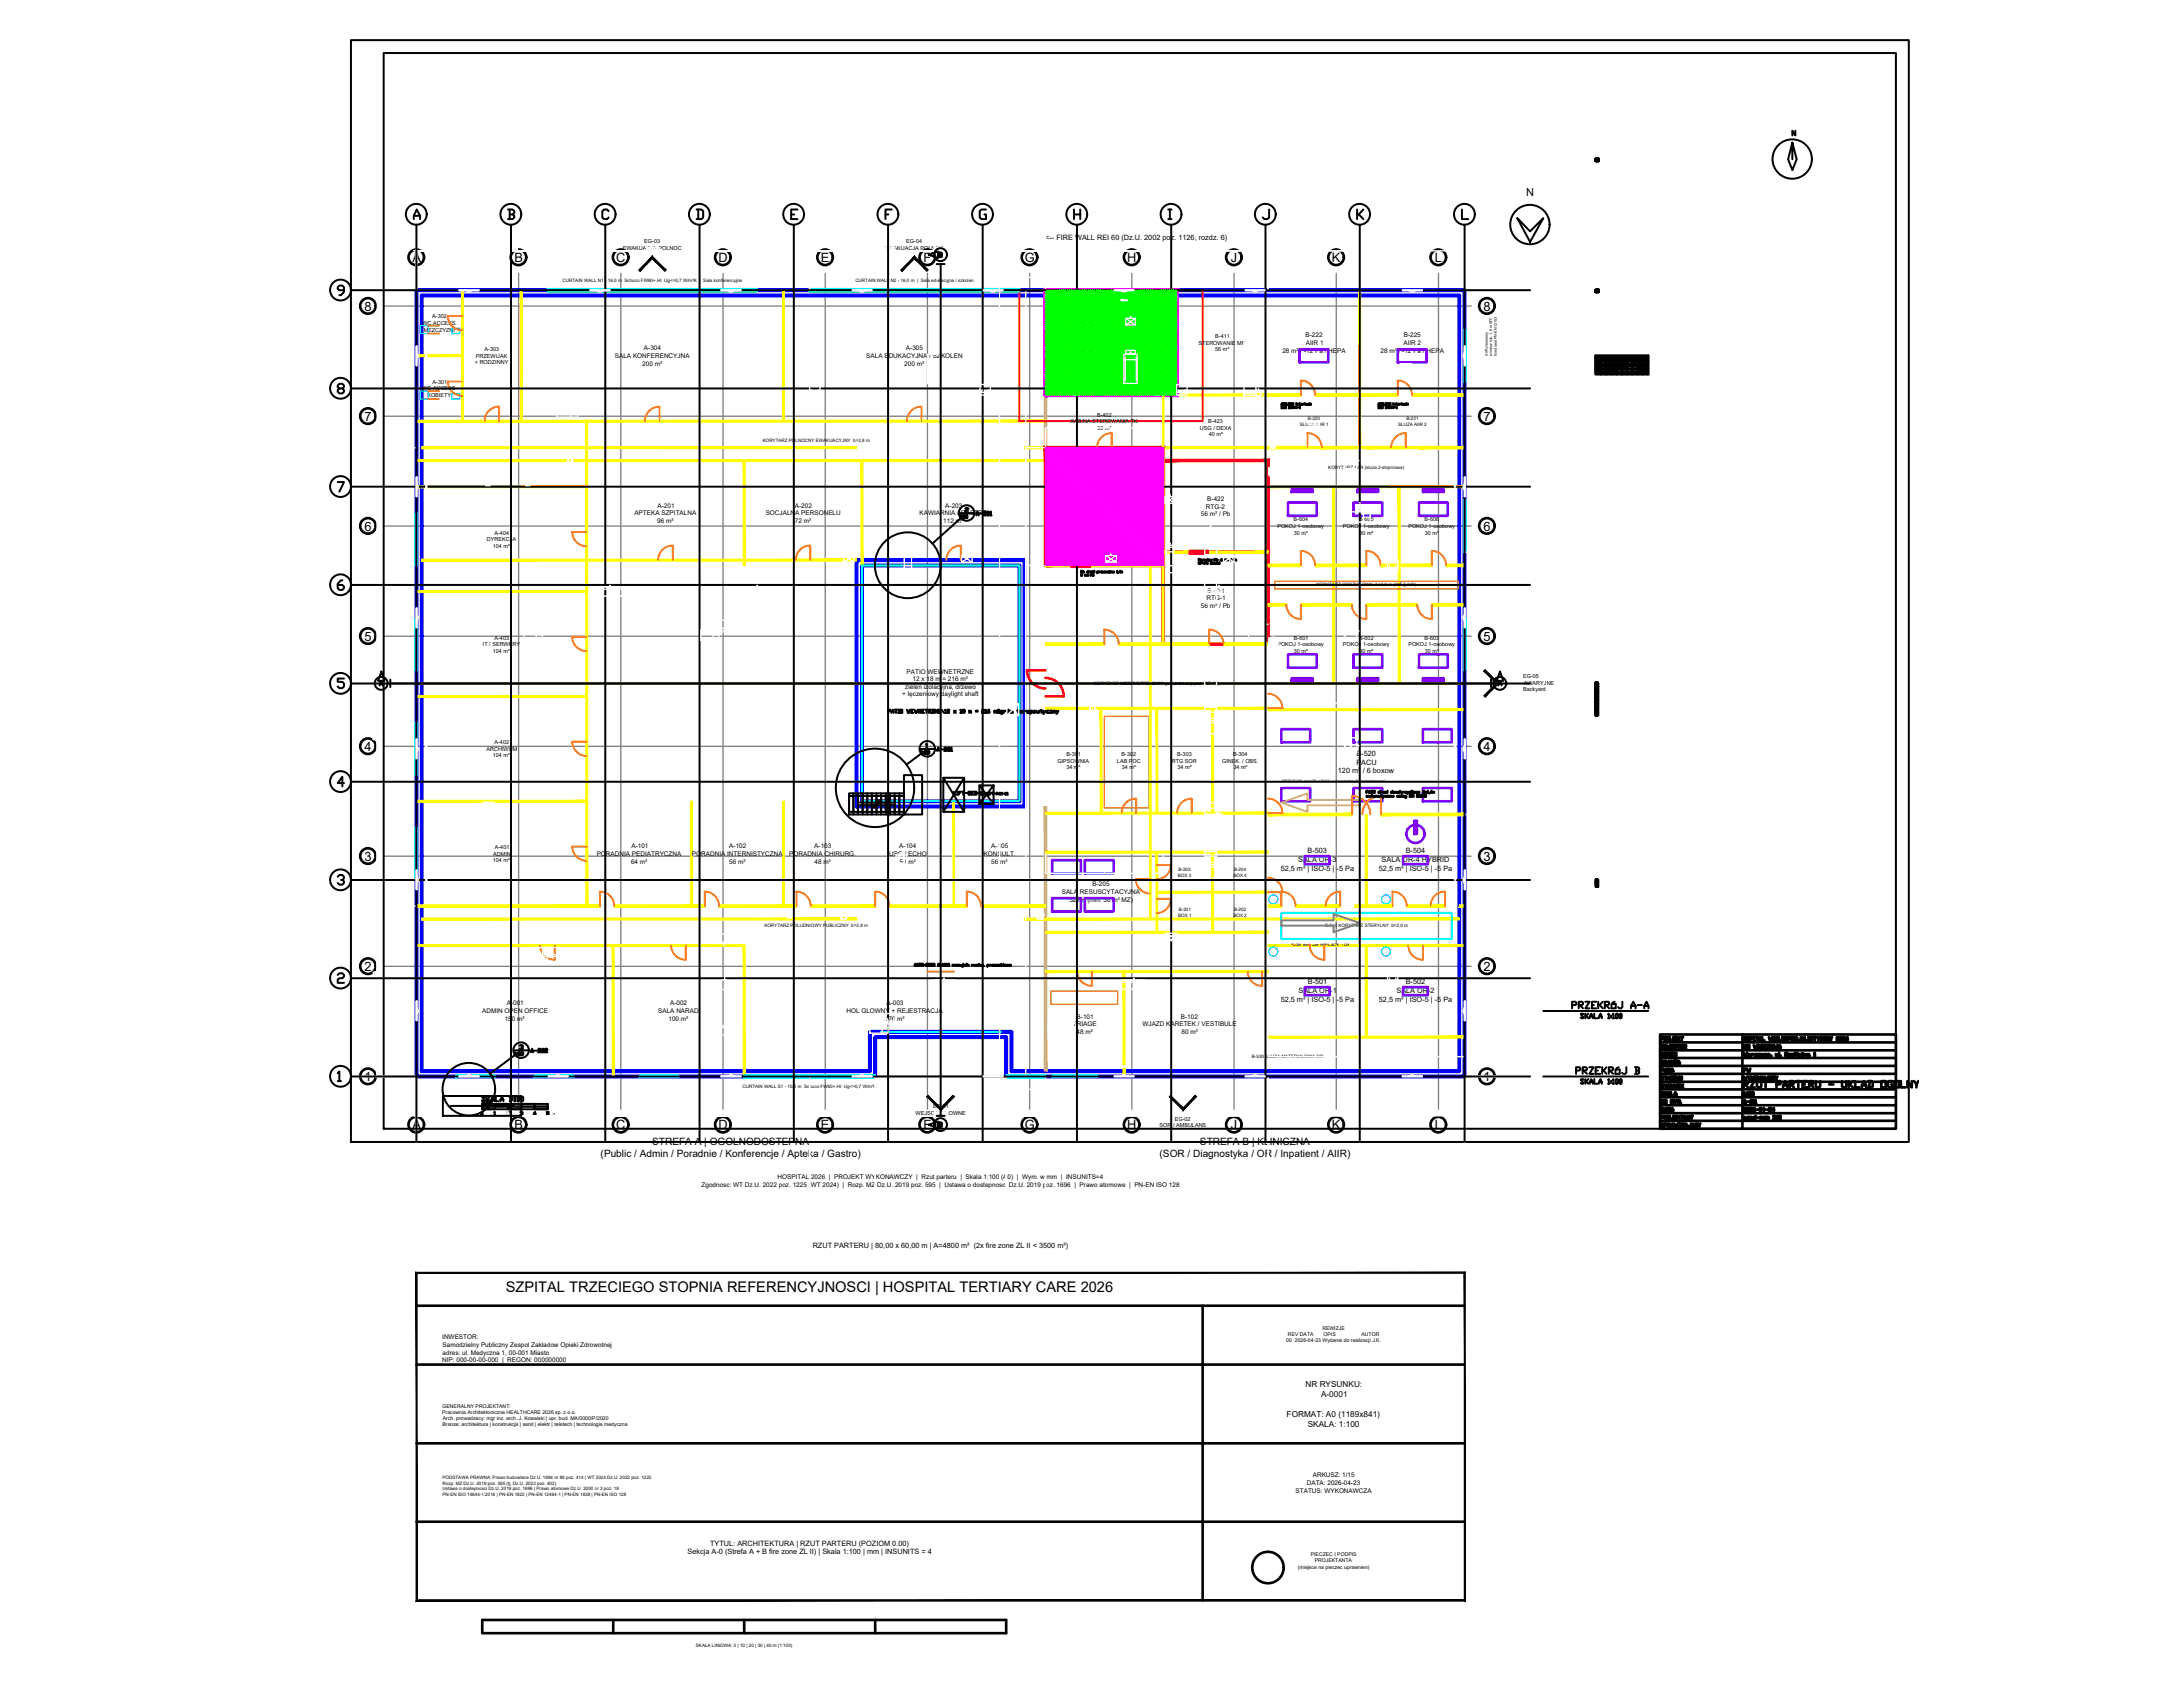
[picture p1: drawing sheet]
<svg xmlns="http://www.w3.org/2000/svg" width="279mm" height="216mm" viewBox="0 0 279 216" stroke-linecap="round" stroke-linejoin="round" font-family="sans-serif">
<defs><g id="words">
<g font-size="3.1">
<text x="122.8" y="66.7">2</text>
<text x="110.8" y="104.4">UP</text>
<text x="111.1" y="104.1">UP</text>
<text x="65.6" y="135.5">3</text>
<text x="222.2" y="138.3">PW</text>
<text x="119.2" y="145.3">B</text>
</g>
<g font-size="3.1" fill="#fff">
<text x="107.6" y="72.3">—</text>
<text x="141.1" y="72.3">—</text>
<text x="161.9" y="82.9">—</text>
<text x="161.9" y="98.1">—</text>
<text x="148.9" y="121.7">—</text>
</g>
<g font-size="2.6">
<text x="203.6" y="21.9">60</text>
<text x="203.2" y="38.5">NR</text>
<text x="203.6" y="47.3">NR</text>
<text x="206.4" y="48">60</text>
<text x="208.5" y="48">45</text>
<text x="203.2" y="88.5">NR</text>
</g>
<g font-size="2.6" fill="#fff">
<text x="160.2" y="44.8">—</text>
<text x="160.2" y="51.2">—</text>
<text x="178.9" y="49.4">—</text>
<text x="61.4" y="57.9">—</text>
<text x="66.7" y="57.9">—</text>
<text x="161.9" y="58.2">—</text>
<text x="167.2" y="56.1">—</text>
<text x="61.4" y="62.1">—</text>
<text x="66.7" y="62.1">—</text>
<text x="72.3" y="60.3">—</text>
<text x="115.4" y="64.6">—</text>
<text x="148.9" y="64.6">—</text>
<text x="161.9" y="61">—</text>
<text x="173.2" y="65.6">—</text>
<text x="81.8" y="71.3">—</text>
<text x="148.9" y="70.9">—</text>
<text x="77.3" y="76.2">—</text>
<text x="96" y="76.2">—</text>
<text x="177.4" y="74.4">—</text>
<text x="68.8" y="82.2">—</text>
<text x="91.4" y="82.2">—</text>
<text x="161.9" y="80.1">—</text>
<text x="172.9" y="81.8">—</text>
<text x="128.8" y="91">—</text>
<text x="139.3" y="92.1">—</text>
<text x="161.9" y="94.2">—</text>
<text x="71.6" y="98.4">—</text>
<text x="172.9" y="96.7">—</text>
<text x="61.7" y="104.8">—</text>
<text x="114.3" y="110.4">—</text>
<text x="177.4" y="109.7">—</text>
<text x="71.6" y="114.3">—</text>
<text x="100.2" y="117.5">—</text>
<text x="119.2" y="115.7">—</text>
<text x="123.5" y="117.5">—</text>
<text x="69.1" y="123.8">—</text>
<text x="68.1" y="130.9">—</text>
<text x="111.5" y="131.9">—</text>
<text x="177.4" y="127.4">—</text>
</g>
<text font-size="1.9" x="64.7" y="165.4">SZPITAL TRZECIEGO STOPNIA REFERENCYJNOSCI | HOSPITAL TERTIARY CARE 2026</text>
<g font-size="1.6">
<text x="52.8" y="33.5">A</text>
<text x="65.9" y="33.5">B</text>
<text x="78.9" y="33.5">C</text>
<text x="91.9" y="33.5">D</text>
<text x="105.1" y="33.5">E</text>
<text x="118.2" y="33.5">F</text>
<text x="131.1" y="33.5">G</text>
<text x="144.3" y="33.5">H</text>
<text x="157.5" y="33.5">J</text>
<text x="170.5" y="33.5">K</text>
<text x="183.6" y="33.5">L</text>
<text x="46.7" y="39.8">8</text>
<text x="189.9" y="39.8">8</text>
<text x="46.7" y="53.8">7</text>
<text x="189.9" y="53.8">7</text>
<text x="46.7" y="67.9">6</text>
<text x="189.9" y="67.9">6</text>
<text x="46.7" y="82">5</text>
<text x="189.9" y="82">5</text>
<text x="46.7" y="96.1">4</text>
<text x="189.9" y="96.1">4</text>
<text x="46.7" y="110.2">3</text>
<text x="189.9" y="110.2">3</text>
<text x="46.7" y="124.3">2</text>
<text x="189.9" y="124.3">2</text>
<text x="46.7" y="138.4">1</text>
<text x="189.9" y="138.4">1</text>
<text x="52.8" y="144.5">A</text>
<text x="65.9" y="144.5">B</text>
<text x="78.9" y="144.5">C</text>
<text x="91.9" y="144.5">D</text>
<text x="105.1" y="144.5">E</text>
<text x="118.2" y="144.5">F</text>
<text x="131.1" y="144.5">G</text>
<text x="144.3" y="144.5">H</text>
<text x="157.5" y="144.5">J</text>
<text x="170.5" y="144.5">K</text>
<text x="183.6" y="144.5">L</text>
</g>
<text font-size="1.4" x="195.3" y="25.1">N</text>
<g font-size="1.3">
<text x="76.9" y="148.1">(Public / Admin / Poradnie / Konferencje / Apteka / Gastro)</text>
<text x="83.5" y="146.5">STREFA A | OGOLNODOSTEPNA</text>
<text x="148.4" y="148.1">(SOR / Diagnostyka / OR / Inpatient / AIIR)</text>
<text x="153.6" y="146.5">STREFA B | KLINICZNA</text>
</g>
<g font-size="1.1">
<text x="167.1" y="177.5">NR RYSUNKU:</text>
<text x="169.1" y="178.8">A-0001</text>
<text x="164.7" y="181.3">FORMAT: A0 (1189x841)</text>
<text x="167.4" y="182.6">SKALA: 1:100</text>
</g>
<g font-size=".9">
<text x="133.8" y="30.7">&lt;-- FIRE WALL REI 60 (Dz.U. 2002 poz. 1126, rozdz. 6)</text>
<text x="138.6" y="44.2">MR 3T / Faraday</text>
<text x="140.9" y="43.1">B-410</text>
<text x="171.2" y="99">120 m² / 6 boxow</text>
<text x="173.6" y="96.7">B-520</text>
<text x="173.6" y="97.8">PACU</text>
<text x="163.9" y="111.5">52,5 m² | ISO-5 | -5 Pa</text>
<text x="166.2" y="110.3">SALA OR-3</text>
<text x="167.3" y="109.2">B-503</text>
<text x="176.5" y="111.5">52,5 m² | ISO-5 | -5 Pa</text>
<text x="176.8" y="110.3">SALA OR-4 HYBRID</text>
<text x="179.9" y="109.2">B-504</text>
<text x="167.4" y="126">B-501</text>
<text x="179.9" y="126">B-502</text>
<text x="163.9" y="128.2">52,5 m² | ISO-5 | -5 Pa</text>
<text x="166.2" y="127.1">SALA OR-1</text>
<text x="176.5" y="128.2">52,5 m² | ISO-5 | -5 Pa</text>
<text x="178.7" y="127.1">SALA OR-2</text>
<text x="104" y="159.8">RZUT PARTERU | 80,00 x 60,00 m | A=4800 m² (2x fire zone ZL II &lt; 3500 m²)</text>
<text x="90.9" y="197.8">TYTUL: ARCHITEKTURA | RZUT PARTERU (POZIOM 0.00)</text>
<text x="88" y="198.9">Sekcja A-0 (Strefa A + B fire zone ZL II) | Skala 1:100 | mm | INSUNITS = 4</text>
</g>
<g font-size=".8">
<text x="78.7" y="45.8">SALA KONFERENCYJNA</text>
<text x="82.2" y="46.8">200 m²</text>
<text x="82.4" y="44.8">A-304</text>
<text x="110.9" y="45.8">SALA EDUKACYJNA / SZKOLEN</text>
<text x="115.7" y="46.8">200 m²</text>
<text x="116" y="44.8">A-305</text>
<text x="164.1" y="45.1">28 m² / -12 Pa / HEPA</text>
<text x="167.1" y="43.2">B-222</text>
<text x="167.1" y="44.1">AIIR 1</text>
<text x="176.7" y="45.1">28 m² / -12 Pa / HEPA</text>
<text x="179.6" y="44.1">AIIR 2</text>
<text x="179.7" y="43.2">B-225</text>
<text x="81.2" y="66">APTEKA SZPITALNA</text>
<text x="84.2" y="65">A-201</text>
<text x="98" y="66">SOCJALNA PERSONELU</text>
<text x="101.7" y="65">A-202</text>
<text x="117.7" y="66">KAWIARNIA / GASTRO</text>
<text x="121" y="65">A-203</text>
<text x="154.3" y="65.1">RTG-2</text>
<text x="154.5" y="64.1">B-422</text>
<text x="84.1" y="66.9">96 m²</text>
<text x="101.7" y="66.9">72 m²</text>
<text x="120.7" y="66.9">112 m²</text>
<text x="153.7" y="66.1">56 m² / Pb</text>
<text x="153.7" y="77.8">56 m² / Pb</text>
<text x="154.4" y="76.8">RTG-1</text>
<text x="154.6" y="75.9">B-421</text>
<text x="115.5" y="89.1">+ lęczeniowy daylight shaft</text>
<text x="115.9" y="88.2">zielen izolacyjna, drzewo</text>
<text x="116" y="86.2">PATIO WEWNETRZNE</text>
<text x="116.8" y="87.2">12 x 18 m = 216 m²</text>
<text x="76.4" y="109.5">PORADNIA PEDIATRYCZNA</text>
<text x="80.8" y="110.5">64 m²</text>
<text x="80.8" y="108.6">A-101</text>
<text x="88.6" y="109.5">PORADNIA INTERNISTYCZNA</text>
<text x="93.3" y="108.6">A-102</text>
<text x="93.3" y="110.5">56 m²</text>
<text x="101" y="109.5">PORADNIA CHIRURG.</text>
<text x="104.2" y="108.6">A-103</text>
<text x="104.3" y="110.5">48 m²</text>
<text x="113.8" y="109.5">USG / ECHO</text>
<text x="115.1" y="108.6">A-104</text>
<text x="115.1" y="110.5">56 m²</text>
<text x="125.9" y="109.5">KONSULT.</text>
<text x="126.9" y="108.6">A-105</text>
<text x="126.9" y="110.5">56 m²</text>
<text x="139.8" y="113.4">B-205</text>
<text x="135.9" y="114.4">SALA RESUSCYTACYJNA</text>
<text x="136.9" y="115.4">52 m² (min. 36 m² MZ)</text>
<text x="61.7" y="129.7">ADMIN OPEN OFFICE</text>
<text x="64.6" y="130.7">150 m²</text>
<text x="64.9" y="128.7">A-001</text>
<text x="84.2" y="129.7">SALA NARAD</text>
<text x="85.6" y="130.7">100 m²</text>
<text x="85.8" y="128.7">A-002</text>
<text x="108.3" y="129.7">HOL GLOWNY + REJESTRACJA</text>
<text x="113.2" y="130.7">276 m²</text>
<text x="113.5" y="128.7">A-003</text>
<text x="137.3" y="131.3">TRIAGE</text>
<text x="137.8" y="130.4">B-101</text>
<text x="146.2" y="131.3">WJAZD KARETEK / VESTIBULE</text>
<text x="151.1" y="130.4">B-102</text>
<text x="137.8" y="132.3">48 m²</text>
<text x="151.2" y="132.3">80 m²</text>
<text x="89.8" y="151.9">Zgodnosc: WT Dz.U. 2022 poz. 1225 (WT 2024) | Rozp. MZ Dz.U. 2019 poz. 595 | Ustawa o dostepnosci Dz.U. 2019 poz. 1696 | Prawo atomowe | PN-EN ISO 128</text>
<text x="99.5" y="150.9">HOSPITAL 2026 | PROJEKT WYKONAWCZY | Rzut parteru | Skala 1:100 (A0) | Wym. w mm | INSUNITS=4</text>
<text x="56.6" y="171.4">INWESTOR:</text>
<text x="56.6" y="172.4">Samodzielny Publiczny Zespol Zakladow Opieki Zdrowotnej</text>
<text x="56.6" y="173.4">adres: ul. Medyczna 1, 00-001 Miasto</text>
<text x="56.6" y="174.3">NIP: 000-00-00-000 | REGON: 000000000</text>
<text x="165.8" y="191">STATUS: WYKONAWCZA</text>
<text x="167.3" y="190">DATA: 2026-04-23</text>
<text x="168" y="189">ARKUSZ: 1/15</text>
</g>
<g font-size=".7">
<text x="79.7" y="32">EWAKUACJA POLNOC</text>
<text x="82.5" y="31.1">EG-03</text>
<text x="113.2" y="32">EWAKUACJA POLNOC</text>
<text x="116" y="31.1">EG-04</text>
<text x="54.1" y="41.6">WC ACCESS.</text>
<text x="55.3" y="40.7">A-302</text>
<text x="54.2" y="42.4">MEZCZYZNI</text>
<text x="60.8" y="46.6">+ RODZINNY</text>
<text x="60.9" y="45.8">PRZEWIJAK</text>
<text x="62" y="44.9">A-303</text>
<text x="153.4" y="44.1">STEROWANIE MR</text>
<text x="155.5" y="43.3">B-411</text>
<text x="155.5" y="45">56 m²</text>
<text x="54.1" y="50">WC ACCESS.</text>
<text x="54.7" y="50.8">KOBIETY</text>
<text x="55.4" y="49.1">A-301</text>
<text x="140.4" y="53.3">B-402</text>
<text x="137" y="54.2">KABINA STEROWANIA TK</text>
<text x="140.5" y="55">36 m²</text>
<text x="153.6" y="55">USG / DEXA</text>
<text x="154.6" y="54.2">B-423</text>
<text x="154.7" y="55.9">40 m²</text>
<text x="62.3" y="69.3">DYREKCJA</text>
<text x="63.1" y="70.1">104 m²</text>
<text x="63.3" y="68.4">A-404</text>
<text x="163.5" y="67.6">POKOJ 1-osobowy</text>
<text x="165.6" y="66.7">B-604</text>
<text x="165.6" y="68.4">30 m²</text>
<text x="171.9" y="67.6">POKOJ 1-osobowy</text>
<text x="173.9" y="66.7">B-605</text>
<text x="174" y="68.4">30 m²</text>
<text x="180.3" y="67.6">POKOJ 1-osobowy</text>
<text x="182.3" y="66.7">B-606</text>
<text x="182.4" y="68.4">30 m²</text>
<text x="61.8" y="82.7">IT / SERWERY</text>
<text x="63.1" y="83.5">104 m²</text>
<text x="63.3" y="81.8">A-403</text>
<text x="163.5" y="82.7">POKOJ 1-osobowy</text>
<text x="165.6" y="81.8">B-601</text>
<text x="165.6" y="83.5">30 m²</text>
<text x="171.9" y="82.7">POKOJ 1-osobowy</text>
<text x="173.9" y="81.8">B-602</text>
<text x="174" y="83.5">30 m²</text>
<text x="180.3" y="82.7">POKOJ 1-osobowy</text>
<text x="182.3" y="81.8">B-603</text>
<text x="182.4" y="83.5">30 m²</text>
<text x="194.9" y="86.8">EG-05</text>
<text x="194.9" y="88.5">Backyard</text>
<text x="195" y="87.6">AWARYJNE</text>
<text x="63.3" y="95.3">A-402</text>
<text x="62.3" y="96.1">ARCHIWUM</text>
<text x="63.1" y="96.9">104 m²</text>
<text x="135.3" y="97.6">GIPSOWNIA</text>
<text x="136.5" y="96.7">B-301</text>
<text x="136.5" y="98.4">34 m²</text>
<text x="143" y="97.6">LAB POC</text>
<text x="143.6" y="96.7">B-302</text>
<text x="143.6" y="98.4">34 m²</text>
<text x="150" y="97.6">RTG SOR</text>
<text x="150.7" y="96.7">B-303</text>
<text x="150.7" y="98.4">34 m²</text>
<text x="156.4" y="97.6">GINEK. / OBS.</text>
<text x="157.8" y="96.7">B-304</text>
<text x="157.9" y="98.4">34 m²</text>
<text x="63.1" y="110.3">104 m²</text>
<text x="63.1" y="109.5">ADMIN</text>
<text x="63.3" y="108.6">A-401</text>
<text x="117.2" y="142.7">WEJSCIE GLOWNE</text>
<text x="119.4" y="141.8">EG-01</text>
<text x="150.4" y="143.4">EG-02</text>
<text x="148.4" y="144.3">SOR / AMBULANS</text>
<text x="164.6" y="171.8">00 2026-04-23 Wydanie do realizacji J.K.</text>
<text x="164.8" y="171">REV DATA</text>
<text x="169.2" y="170.2">REWIZJE</text>
<text x="169.4" y="171">OPIS</text>
<text x="174.3" y="171">AUTOR</text>
<text x="56.6" y="180.9">Pracownia Architektoniczna HEALTHCARE 2026 sp. z o.o.</text>
<text x="56.6" y="180.1">GENERALNY PROJEKTANT:</text>
<text x="56.6" y="182.5">Branze: architektura | konstrukcja | sanit | elektr | teletech | technologia medyczna</text>
<text x="56.7" y="181.8">Arch. prowadzacy: mgr inz. arch. J. Kowalski | upr. bud. MA/0000/P/2020</text>
<text x="166.1" y="200.8">(miejsce na pieczec uprawnien)</text>
<text x="167.8" y="199.2">PIECZEC I PODPIS</text>
<text x="168.3" y="200">PROJEKTANTA</text>
</g>
<g font-size=".6">
<text x="72" y="36.1">CURTAIN WALL N1 - 16,0 m Schuco FW60+.HI Ug&lt;=0,7 W/m²K | Sala konferencyjna</text>
<text x="109.5" y="36.1">CURTAIN WALL N2 - 16,0 m | Sala edukacyjna / szkolen</text>
<text x="138" y="46.5">STREFA 4GS MR (5 mT kontur)</text>
<text x="167.4" y="53.8">B-220</text>
<text x="180" y="53.8">B-221</text>
<text x="97.6" y="56.6">KORYTARZ POLNOCNY EWAKUACYJNY b=2,8 m</text>
<text x="166.4" y="54.5">SLUZA AIIR 1</text>
<text x="170" y="60">KORYTARZ AIIR (sluza 2-stopniowa)</text>
<text x="178.9" y="54.5">SLUZA AIIR 2</text>
<text x="168.4" y="75">KORYTARZ ODDZIALOWY b=3,0 m (WT § 242)</text>
<text x="140" y="87.6">KORYTARZ MIEDZYSTREFOWY (przez drzwi p.poz. REI 60)</text>
<text x="150.7" y="112.2">BOX 3</text>
<text x="150.8" y="111.5">B-203</text>
<text x="157.9" y="112.2">BOX 4</text>
<text x="157.9" y="111.5">B-204</text>
<text x="97.8" y="118.6">KORYTARZ POLUDNIOWY PUBLICZNY b=2,8 m</text>
<text x="150.8" y="117.3">BOX 1</text>
<text x="150.9" y="116.6">B-201</text>
<text x="157.9" y="117.3">BOX 2</text>
<text x="157.9" y="116.6">B-202</text>
<text x="169.6" y="118.6">B-510 KORYTARZ STERYLNY b=3,0 m</text>
<text x="160.2" y="135.4">B-530 SLUZA MATERIALOWA OR</text>
<text x="95" y="139.2">CURTAIN WALL S1 - 10,0 m Schuco FW60+.HI Ug&lt;=0,7 W/m²K</text>
<text x="56.6" y="189.3">PODSTAWA PRAWNA: Prawo budowlane Dz.U. 1994 nr 89 poz. 414 | WT 2024 Dz.U. 2022 poz. 1225</text>
<text x="56.6" y="190">Rozp. MZ Dz.U. 2019 poz. 595 (tj. Dz.U. 2022 poz. 402)</text>
<text x="56.6" y="190.7">Ustawa o dostepnosci Dz.U. 2019 poz. 1696 | Prawo atomowe Dz.U. 2000 nr 3 poz. 18</text>
<text x="56.6" y="191.4">PN-EN ISO 14644-1:2016 | PN-EN 1822 | PN-EN 12464-1 | PN-EN 1838 | PN-EN ISO 128</text>
<text x="89.1" y="210.8">SKALA LINIOWA: 0 | 10 | 20 | 30 | 40 m (1:100)</text>
</g>
<g font-size=".5">
<text x="190.4" y="45.5" transform="rotate(-90 190.4 45.5)">AIIR clerestory</text>
<text x="191" y="45.5" transform="rotate(-90 191 45.5)">window min. 1,8 m AFF</text>
<text x="191.6" y="45.5" transform="rotate(-90 191.6 45.5)">fixed seal PN-EN 12153</text>
</g>
<g font-size=".4">
<text x="164.1" y="100.1">DIRTY FLOW: post-OR -&gt; PACU -&gt; sluza brudna (S1 kontaminowane)</text>
<text x="165.3" y="121.1">FLOW: sterile east (HEPA ISO5) -&gt; OR</text>
</g>
</g></defs>
<!-- layer: S-GRID -->
<g fill="none" stroke="#808080" stroke-width=".17">
<path d="M49.1 39.2h139.2M53.3 35v107M66.4 35v107M79.5 35v107M92.5 35v107M105.6 35v107M118.7 35v107M131.8 35v107M144.9 35v107M157.9 35v107M171 35v107M184.1 35v107"/>
<path d="M49.1 53.3h139.2M49.1 67.3h139.2M49.1 95.5h139.2M49.1 81.4h139.2M49.1 109.6h139.2M49.1 137.8h139.2M49.1 123.7h139.2"/>
</g>
<!-- layer: S-GRID-IDEN -->
<g fill="none" stroke="#000" stroke-width=".34">
<circle cx="47.1" cy="39.2" r=".99"/>
<circle cx="53.3" cy="32.9" r=".99"/>
<circle cx="66.4" cy="32.9" r=".99"/>
<circle cx="79.4" cy="32.9" r=".99"/>
<circle cx="92.5" cy="32.9" r=".99"/>
<circle cx="105.6" cy="32.9" r=".99"/>
<circle cx="118.7" cy="32.9" r=".99"/>
<circle cx="131.8" cy="32.9" r=".99"/>
<circle cx="144.8" cy="32.9" r=".99"/>
<circle cx="157.9" cy="32.9" r=".99"/>
<circle cx="171" cy="32.9" r=".99"/>
<circle cx="184.1" cy="32.9" r=".99"/>
<circle cx="190.3" cy="39.2" r=".99"/>
<circle cx="47.1" cy="53.2" r=".99"/>
<circle cx="190.3" cy="53.2" r=".99"/>
<circle cx="47.1" cy="67.3" r=".99"/>
<circle cx="190.3" cy="67.3" r=".99"/>
<circle cx="47.1" cy="95.5" r=".99"/>
<circle cx="47.1" cy="81.4" r=".99"/>
<circle cx="190.3" cy="95.5" r=".99"/>
<circle cx="190.3" cy="81.4" r=".99"/>
<circle cx="47.1" cy="109.6" r=".99"/>
<circle cx="190.3" cy="109.6" r=".99"/>
<circle cx="47.1" cy="123.6" r=".99"/>
<circle cx="47.1" cy="137.7" r=".99"/>
<circle cx="190.3" cy="137.7" r=".99"/>
<circle cx="190.3" cy="123.6" r=".99"/>
<circle cx="53.3" cy="143.9" r=".99"/>
<circle cx="66.4" cy="143.9" r=".99"/>
<circle cx="79.4" cy="143.9" r=".99"/>
<circle cx="92.5" cy="143.9" r=".99"/>
<circle cx="105.6" cy="143.9" r=".99"/>
<circle cx="118.7" cy="143.9" r=".99"/>
<circle cx="131.8" cy="143.9" r=".99"/>
<circle cx="144.8" cy="143.9" r=".99"/>
<circle cx="157.9" cy="143.9" r=".99"/>
<circle cx="171" cy="143.9" r=".99"/>
<circle cx="184.1" cy="143.9" r=".99"/>
</g>
<!-- layer: A-WALL-EXT -->
<path d="M53.3 37.1h134.2v100.7h-58.7v-5.1h-16.8v5.1h-58.7zM54 37.8h132.8v99.3h-57.3v-5h-18.2v5h-57.3zM109.6 71.7h21.5v31.5h-21.5zM110.3 72.4h20.2v30.1h-20.2z" fill="none" stroke="#00f" stroke-width=".51"/>
<!-- layer: A-GLAZ -->
<path d="M112.7 132.1h15.4" fill="none" stroke="#0ff" stroke-width=".25"/>
<!-- layer: A-WALL-FIRE -->
<g fill="#ff7f7f" stroke="#ff7f7f" stroke-width=".13">
<path d="M133.6 103.2v33.9h.4zM133.6 103.2h.4v33.9z"/>
<path d="M133.6 37.8v33.9h.4zM133.6 37.8h.4v33.9z"/>
</g>
<!-- layer: A-WALL-INT -->
<g fill="#ff0" stroke="#ff0" stroke-width=".13">
<path d="M54 117.5v.2l55.6-.2zM54 117.7l55.6-.2v.2z"/>
<path d="M131.1 117.5v.2l55.7-.2zM131.1 117.7l55.7-.2v.2z"/>
<path d="M54 57.2v.2l55.6-.2zM54 57.4l55.6-.2v.2z"/>
<path d="M131.1 57.2v.2l55.7-.2zM131.1 57.4l55.7-.2v.2z"/>
<path d="M54 87.3v.3l55.6-.3zM54 87.6l55.6-.3v.3z"/>
<path d="M54 71.6v.2l55.6-.2zM54 71.8l55.6-.2v.2z"/>
<path d="M133.8 87.3v.3l53-.3zM133.8 87.6l53-.3v.3z"/>
<path d="M53.3 120.9v.2l42-.2zM53.3 121.1l42-.2v.2z"/>
<path d="M78.4 121v16.8h.2zM78.4 121h.2v16.8z"/>
<path d="M95.1 121v16.8h.3zM95.1 121h.3v16.8z"/>
<path d="M75 53.9v62.1h.2zM75 53.9h.2v62.1z"/>
<path d="M88.4 102.5v13.5h.2zM88.4 102.5h.2v13.5z"/>
<path d="M100.2 102.5v13.5h.2zM100.2 102.5h.2v13.5z"/>
<path d="M122 102.5v13.5h.2zM122 102.5h.2v13.5z"/>
<path d="M95.1 58.9v13.5h.3zM95.1 58.9h.3v13.5z"/>
<path d="M110.2 58.9v13.5h.2zM110.2 58.9h.2v13.5z"/>
<path d="M53.3 58.8v.3l80.5-.3zM53.3 59.1l80.5-.3v.3z"/>
<path d="M53.3 53.8v.2l80.5-.2zM53.3 54l80.5-.2v.2z"/>
<path d="M59.1 37.1v16.8h.2zM59.1 37.1h.2v16.8z"/>
<path d="M53.3 45.4v.2l5.9-.2zM53.3 45.6l5.9-.2v.2z"/>
<path d="M66.6 37.1v16.8h.2zM66.6 37.1h.2v16.8z"/>
<path d="M100.2 37.1v16.8h.2zM100.2 37.1h.2v16.8z"/>
<path d="M53.3 102.4v.3l21.8-.3zM53.3 102.7l21.8-.3v.3z"/>
<path d="M53.3 89v.3l21.8-.3zM53.3 89.3l21.8-.3v.3z"/>
<path d="M53.3 75.6v.2l21.8-.2zM53.3 75.8l21.8-.2v.2z"/>
<path d="M53.3 62.2v.2l21.8-.2zM53.3 62.4l21.8-.2v.2z"/>
<path d="M133.8 124.2v.3l28.5-.3zM133.8 124.5l28.5-.3v.3z"/>
<path d="M133.8 119.2v.2l28.5-.2zM133.8 119.4l28.5-.2v.2z"/>
<path d="M133.8 108.9v.3l28.5-.3zM133.8 109.2l28.5-.3v.3z"/>
<path d="M133.8 103.9v.3l28.5-.3zM133.8 104.2l28.5-.3v.3z"/>
<path d="M133.8 90.5v.3l28.5-.3zM133.8 90.8l28.5-.3v.3z"/>
<path d="M143.7 124.3v13.5h.3zM143.7 124.3h.3v13.5z"/>
<path d="M148 109.1v10.2h.2zM148 109.1h.2v10.2z"/>
<path d="M155.1 109.1v10.2h.2zM155.1 109.1h.2v10.2z"/>
<path d="M148 114.1v.2l14.3-.2zM148 114.3l14.3-.2v.2z"/>
<path d="M140.8 90.6v13.5h.3zM140.8 90.6h.3v13.5z"/>
<path d="M148 90.6v13.5h.2zM148 90.6h.2v13.5z"/>
<path d="M155.1 90.6v13.5h.2zM155.1 90.6h.2v13.5z"/>
<path d="M133.8 57.2v.2l15.1-.2zM133.8 57.4l15.1-.2v.2z"/>
<path d="M133.8 50.4v.3l28.5-.3zM133.8 50.7l28.5-.3v.3z"/>
<path d="M148.9 58.8v.3l13.4-.3zM148.9 59.1l13.4-.3v.3z"/>
<path d="M150.5 37.1v13.5h.2zM150.5 37.1h.2v13.5z"/>
<path d="M162.3 132.6v.3l25.2-.3zM162.3 132.9l25.2-.3v.3z"/>
<path d="M162.3 120.9v.2l25.2-.2zM162.3 121.1l25.2-.2v.2z"/>
<path d="M162.3 90.7v.2l25.2-.2zM162.3 90.9l25.2-.2v.2z"/>
<path d="M174.8 121v11.7h.2zM174.8 121h.2v11.7z"/>
<path d="M174.8 104.2v11.8h.2zM174.8 104.2h.2v11.8z"/>
<path d="M162.3 62.2v.2l25.2-.2zM162.3 62.4l25.2-.2v.2z"/>
<path d="M170.6 62.3v25.2h.2zM170.6 62.3h.2v25.2z"/>
<path d="M178.9 62.3v25.2h.3zM178.9 62.3h.3v25.2z"/>
<path d="M173.9 37.1v20.2h.3zM173.9 37.1h.3v20.2z"/>
</g>
<!-- layer: A-WALL-LEAD -->
<path d="M148.7 57.5v14.7l.4 .3zM148.7 57.5l.4-.4v15.4zM134 57.5h14.7l.4-.4zM133.6 57.1h15.5l-15.1 .4zM133.6 57.1l.4 15.3v-14.9zM133.6 57.1l.4 15.3h-.4z" fill="#f00" stroke="#f00" stroke-width=".13"/>
<circle cx="133.8" cy="72.4" r=".25" fill="#f00"/>
<g fill="#f00" stroke="#f00" stroke-width=".13">
<path d="M133.8 72.2v.3l14.9-.3zM133.8 72.5l14.9-.3 .4 .3z"/>
<path d="M162.1 70.8v11.5l.4 .3zM162.5 70.5v12.1l-.4-11.8zM149.1 70.8h13l.4-.3zM148.7 70.5h13.8l-13.4 .3zM148.7 70.5l.4 11.9v-11.6zM148.7 70.5l.4 11.9h-.4z"/>
</g>
<circle cx="148.9" cy="82.4" r=".25" fill="#f00"/>
<g fill="#f00" stroke="#f00" stroke-width=".13">
<path d="M148.9 82.3v.3l13.2-.3zM148.9 82.6l13.2-.3 .4 .3z"/>
<path d="M162.1 59.1v11.4l.4 .3zM162.1 59.1l.4-.3v12zM149.1 59.1h13l.4-.3zM148.7 58.8h13.8l-13.4 .3zM148.7 58.8l.4 11.9v-11.6zM148.7 58.8l.4 11.9h-.4z"/>
<path d="M148.9 70.5v.3l13.2-.3zM148.9 70.8l13.2-.3 .4 .3z"/>
</g>
<!-- layer: A-WALL-FARA -->
<path d="M150.4 37.4v12.9l.4 .5zM150.8 36.9v13.9l-.4-13.4zM134 37.4h16.4l.4-.5zM133.6 36.9h17.2l-16.8 .5zM133.6 36.9l.4 13.7v-13.2zM133.6 36.9l.4 13.7h-.4z" fill="#f0f" stroke="#f0f" stroke-width=".13"/>
<circle cx="133.8" cy="50.6" r=".25" fill="#f0f"/>
<path d="M133.8 50.3v.5l16.6-.5zM133.8 50.8l16.6-.5 .4 .5z" fill="#f0f" stroke="#f0f" stroke-width=".13"/>
<!-- layer: A-AREA-MR-4GS -->
<path d="M130.5 37.1h23.4v16.8h-23.4z" fill="none" stroke="#f00" stroke-width=".25"/>
<!-- layer: A-GLAZ -->
<g fill="none" stroke="#0ff" stroke-width=".25">
<path d="M70.1 37h26.8v.3h-26.8zM103.6 37h26.9v.3h-26.9zM187.3 42.2h.3v6.7h-.3zM53.2 79.1h.2v6.7h-.2zM53.2 65.7h.2v6.7h-.2zM110.3 72.4h20.2v30.1h-20.2zM187.3 79.1h.3v6.7h-.3zM187.3 64h.3v6.7h-.3zM53.2 92.5h.2v6.7h-.2zM53.2 105.9h.2v6.7h-.2zM164 116.8h21.8v3.4h-21.8zM58.3 137.6h5.1v.3h-5.1z"/>
<path d="M68.4 137.6h5v.3h-5zM81.8 137.6h5.1v.3h-5.1zM95.3 137.6h16.7v.3h-16.7zM128.8 137.6h5v.3h-5zM134.7 137.6h5.8v.3h-5.8z"/>
</g>
<!-- layer: A-EQPM-MED -->
<g fill="none" stroke="#7f00ff" stroke-width=".34">
<path d="M142.2 43.5h5v.7h-5zM166.3 44.7h3.7v1.7h-3.7zM178.9 44.7h3.7v1.7h-3.7zM140.9 64h5.5v.8h-5.5zM164.8 64.3h3.7v1.7h-3.7zM165.3 62.6h2.7v.4h-2.7zM173.2 64.3h3.7v1.7h-3.7zM173.7 62.6h2.7v.4h-2.7zM181.6 64.3h3.7v1.7h-3.7zM182.1 62.6h2.7v.4h-2.7zM164 93.3h3.7v1.7h-3.7zM164.8 83.7h3.7v1.7h-3.7z"/>
<path d="M165.3 86.8h2.7v.3h-2.7zM173.2 83.7h3.7v1.7h-3.7zM173.2 93.3h3.7v1.7h-3.7zM173.7 86.8h2.7v.3h-2.7zM181.6 83.7h3.7v1.7h-3.7zM182.1 93.3h3.7v1.7h-3.7zM182.1 86.8h2.7v.3h-2.7zM134.7 114.9h3.6v1.7h-3.6zM134.7 110.1h3.6v1.7h-3.6zM138.9 114.9h3.6v1.7h-3.6zM138.9 110.1h3.6v1.7h-3.6zM164 100.9h3.7v1.6h-3.7z"/>
<path d="M167 109.6h3.2v1h-3.2zM173.2 100.9h3.7v1.6h-3.7zM179.6 109.6h3.2v1h-3.2zM181 105h.4v1.7h-.4zM182.1 100.9h3.7v1.6h-3.7zM167 126.3h3.2v1.1h-3.2zM179.6 126.3h3.2v1.1h-3.2z"/>
<circle cx="142.2" cy="43.9" r="1.84"/>
<circle cx="142.2" cy="43.9" r=".57"/>
<circle cx="141.3" cy="64.8" r="1.67"/>
<circle cx="141.3" cy="64.8" r=".57"/>
<circle cx="181.2" cy="106.7" r="1.16"/>
</g>
<!-- layer: A-FLOR-PLMB -->
<g fill="none" stroke="#00bfff" stroke-width=".17">
<path d="M53.8 41.7h1v1h-1zM53.8 50.1h1v1h-1zM57.8 42h1v.7h-1zM57.8 50.4h1v.7h-1z"/>
<circle cx="163" cy="115.1" r=".57"/>
<circle cx="177.4" cy="115.1" r=".57"/>
<circle cx="163" cy="121.8" r=".57"/>
<circle cx="177.4" cy="121.8" r=".57"/>
</g>
<!-- layer: A-FLOR-FIXT-GRAB -->
<path d="M54.8 41.7h1.4M54.8 42.7h1.4M54.8 50.1h1.4M54.8 51.1h1.4" fill="none" stroke="#ff7f00" stroke-width=".25"/>
<!-- layer: A-FLOR-CASE -->
<path d="M163.2 74.4h23.4v1h-23.4zM141.4 91.7h5.7v11.7h-5.7zM134.5 126.8h8.5v1.7h-8.5z" fill="none" stroke="#dd6e00" stroke-width=".17"/>
<!-- layer: A-ANNO-SYMB -->
<g fill="none" stroke="#000" stroke-width=".25">
<path d="M118.9 32.6l1.2-.4v.8zM120.2 32.3h.3l.1 .1-.1 .2M120.3 32.6h.2l.1 .2-.1 .1h-.3M120.3 32.3v.6M194.2 27.9l1.6 1.7 1.7-1.7-1.7 3.1zM123 66.3l-3.7 3.3M126.4 65.5h.2l-.1 .5-.1-.1zM126.7 65.5h.1v.5M126.7 66h.2M48.6 87.7l.2-.5 .2 .5M48.6 87.6h.4M48.8 86l.4 1.1h-.8z"/>
<path d="M117.8 95.9h1.8M117.9 96.2l.1-.1v.4M117.9 96.4l-1.9 1.4M117.9 96.5h.2M118.2 96.2v.1M118.2 96.4h.1M118.3 96.2l.2-.1v.2l-.2 .1v.1h.3M118.5 95.3l.1-.1v.5M118.5 95.7h.2M118.8 96.1l.2 .1-.1 .3-.2-.1zM119.9 96.1l.2-.5 .1 .5M119.9 96h.3"/>
<path d="M120.4 95.9h.3M120.9 95.7l.2-.1v.3h-.2v.2h.3M121.3 95.7l.1-.1 .2 .1v.4h-.3zM121.7 95.7l.1-.1v.5M121.7 96.1h.2M191.8 87.7l.2-.5 .2 .5M191.8 87.6h.4M192 86l.4 1.1h-.8zM65.9 135l-3.2 2.4M68.9 134.3l.2-.1v.3h-.1l-.1 .2h.3M69.3 134.3l.1-.1 .2 .1v.3h-.3zM69.7 134.3l.1-.1 .3 .1-.1 .2h-.3v.2h.4"/>
<circle cx="120.4" cy="32.6" r=".83"/>
<circle cx="195.8" cy="28.7" r="2.52"/>
<circle cx="116.2" cy="72.3" r="4.2"/>
<circle cx="48.8" cy="87.5" r=".83"/>
<circle cx="118.7" cy="95.8" r=".99"/>
<circle cx="192" cy="87.5" r=".83"/>
<circle cx="112" cy="100.8" r="5"/>
<circle cx="60" cy="139.4" r="3.4"/>
</g>
<!-- layer: A-ANNO-SYMB-EGRS -->
<g fill="#000" stroke="#000" stroke-width=".13">
<path d="M83.5 32.8l-1.8 1.8 .2 .1zM83.5 32.8v.3l-1.6 1.6zM83.5 32.8v.3l1.8 1.5zM83.5 33.1l1.8 1.5-.2 .1z"/>
<path d="M115.3 34.6l.1 .1 1.7-1.9zM117.1 32.8v.3l-1.7 1.6zM117.1 32.8v.3l1.7 1.5zM117.1 33.1l1.7 1.5-.2 .1z"/>
<path d="M189.9 89l.2 .2 1.4-1.7zM191.5 87.5h.4l-1.8 1.7zM189.9 85.9l1.6 1.6h.4zM189.9 85.9l.2-.2 1.8 1.8z"/>
<path d="M118.8 140.2l-.2 .1 1.8 1.5zM118.6 140.3l1.8 1.5v.3zM122 140.2l-1.6 1.6v.3zM122 140.2l.2 .1-1.8 1.8z"/>
<path d="M149.8 140.2l-.2 .1 1.8 1.5zM149.6 140.3l1.8 1.5v.3zM153 140.2l-1.6 1.6v.3zM153 140.2l.2 .1-1.8 1.8z"/>
</g>
<!-- layer: A-AREA-HYGN-S4 -->
<path d="M164 117.8h6.7v-.8l3.3 1.1-3.3 1.2v-.8h-6.7z" fill="none" stroke="#808080" stroke-width=".25"/>
<!-- layer: A-AREA-HYGN-S1 -->
<path d="M164 102.7l3.3-1.2v.9h6.7v.7h-6.7v.8z" fill="none" stroke="#ff7f7f" stroke-width=".25"/>
<!-- layer: A-ANNO-DIMS -->
<g fill="none" stroke="#fff" stroke-width=".17">
<path d="M42.2 37.1h11M42.4 37.6v99.7M48.3 37.6v99.7M53.3 37.1h-15.9v20.1M53.3 37.1h-19.3v100.7h19.3M53.3 22.9v14.2M53.3 22.9h50.3v14.2v-14.2h30.2v14.2M53.7 32.1h133.3M58.7 31.6h.2l-.2 .4M58.8 37.2h2.5M58.8 37.1h2.5M59.1 31.7v-.1l.3 .1-.3 .2v.1h.3"/>
<path d="M59.5 37.1l.5 .3 .5-.3M59.6 31.6l.1 .1-.1 .3-.1-.1zM59.7 38.3l-.1 .1 .1 .1-.1-.1M59.8 38.4l.1-.1v.2zM59.9 31.6l.2 .1-.1 .3-.1-.1zM60 38.3v.2zM60.1 38.4h.1M60.2 38.5l.1-.2 .2 .2M64.6 31.7v-.1v.4M64.6 32h.1M65.1 31.9h-.3l.2-.3v.4M65.4 31.9v5.2"/>
<path d="M65.5 31.9h-.3l.2-.3v.4M65.7 31.6l.2 .1-.1 .3-.1-.1zM66.1 31.6l.1 .1v.3l-.2-.1zM70.6 31.7l.1-.1 .2 .1-.3 .2v.1h.3M71 31.7l.1-.1v.4M71 32h.2M71.5 31.6l-.2 .1v.2l.1 .1 .2-.1-.1-.1h-.2M71.8 31.6l.1 .1-.1 .3-.1-.1zM72.1 31.6l.2 .1-.1 .3-.1-.1zM75.5 37.2h2.6M75.5 37.1h2.6M76.3 37.1l.5 .3 .5-.3"/>
<path d="M76.4 38.4h.1v.1zM76.5 31.7l.1-.1 .2 .1-.3 .2v.1h.3M76.5 38.3h.1M76.6 38.3v.2M76.7 38.4l.1-.1v.2zM76.8 38.4h.1M77 38.5v-.2l.1 .1v-.1l.1 .2M77 31.8v-.1v-.1h.2l.1 .1-.3 .2 .2 .1 .1-.1-.1-.1M77.5 31.8l-.1-.1 .1-.1h.1l.1 .1-.3 .2 .2 .1 .1-.1-.1-.1M77.5 31.9v5.2M77.8 31.7l.1-.1 .1 .1-.1 .3-.1-.1zM78.1 31.7l.1-.1 .2 .1-.1 .3-.2-.1z"/>
<path d="M78.4 22.9h.1M78.5 22.9h.1M82.6 31.7l.2-.1 .1 .1-.1 .1M82.8 31.8v.2l-.2-.1M83.3 31.6l-.2 .1v.3h.2v-.2h-.2M83.5 31.6l.2 .1-.1 .3-.1-.1zM83.9 31.6l.1 .1-.1 .3-.1-.1zM84.2 31.7v-.1l.2 .1-.1 .3-.1-.1zM88.9 31.9h-.3l.3-.3v.4M89 31.7l.2-.1 .1 .1-.1 .1M89.2 31.8l.1 .1-.1 .1-.2-.1M89.5 31.7v-.1l.2 .1-.2 .2v.1h.2"/>
<path d="M89.5 31.9v5.2M89.9 31.7l.1-.1v.4l-.1-.1zM90.3 31.6l.2 .1-.1 .3-.1-.1zM92.3 37.2h2.5M92.3 37.1h2.5M93 37.1l.6 .3 .5-.3M93.2 38.3h.1M93.2 38.3l.1 .2M93.3 38.3h.1M93.3 38.3l.1 .2M93.4 38.4h.1v.1zM93.6 38.4h.1"/>
<path d="M93.8 38.5v-.2l.1 .2M95 31.6h-.3v.1l.3 .1-.1 .2-.2-.1M95.1 31.7l.1-.1 .1 .1v.3l-.2-.1zM95.8 31.9h-.3l.2-.3v.4M96 31.6l.1 .1-.1 .3-.1-.1zM96.2 31.7l.2-.1v.4l-.2-.1zM101 31.6h-.3v.1h.2v.3l-.2-.1M101.1 31.6h.3l-.2 .4M101.6 31.9v5.2M101.8 31.6l-.2 .1v.3h.2v-.2h-.2M102 31.6l.2 .1-.1 .3-.1-.1zM102.4 31.6l.1 .1-.1 .3-.1-.1z"/>
<path d="M106.9 31.6l-.2 .1v.2l.2 .1 .1-.1-.1-.1h-.2M107.4 31.9h-.3l.3-.3v.4M107.7 31.8l-.1-.1 .1-.1h.1l.1 .1-.3 .2 .2 .1 .1-.1-.1-.1M108 31.7l.1-.1 .1 .1-.1 .3-.1-.1zM108.3 31.7l.1-.1 .1 .1v.3l-.2-.1zM109.1 37.2h2.5M109.1 37.1h2.5M109.8 37.1l.5 .3 .5-.3M109.9 38.3h.2l-.2 .2h.2M110.1 38.3l.1 .2M110.2 38.3l.1 .1v.1zM110.4 38.4h.1"/>
<path d="M110.5 38.5l.1-.2 .1 .2M112.8 31.6h.3l-.2 .4M113.2 31.7l.3-.1v.2h-.2l-.1 .2h.3M113.7 31.9v5.2M113.7 31.6l.2 .1-.1 .3-.1-.1zM114 31.7l.1-.1 .1 .1-.1 .3-.1-.1zM114.3 31.7l.1-.1 .2 .1-.1 .3-.2-.1zM118.7 22.9h.1M119.6 31.8l-.1-.1 .1-.1h.2v.1l-.3 .2 .3 .1v-.1v-.1M120.1 31.6l.1 .1-.1 .3-.1-.1zM120.4 31.6l.1 .1v.3l-.2-.1zM120.7 31.6l.2 .1-.1 .3-.1-.1z"/>
<path d="M121.1 31.6l.1 .1v.3l-.2-.1zM125.8 31.9v5.2M125.9 37.2h2.5M125.9 37.1h2.5M126.6 37.1l.5 .3 .5-.3M126.8 38.4h-.1v.1h.1M126.9 38.3h.1M126.9 38.3l.1 .2M127 38.3v.2zM127.1 38.4h.2M127.3 38.5l.1-.2 .1 .2M133.8 37.1v-14.2h28.5v14.2v-14.2h25.2v14.2h14.2v33.6h-14.2h14.2"/>
<path d="M133.8 37.1h-2.5v100.7h2.5M133.8 35.5h-5.9v103.9h5.9M137.8 31.9v5.2M142.6 37.2h2.5M142.6 37.1h2.5M143.4 37.1l.4 .3 .6-.3M143.5 38.3v.2l.1-.1h-.1M143.6 38.3h.1M143.7 38.3v.2M143.8 38.3v.2zM143.9 38.4h.1M144.1 38.5v-.2l.2 .2"/>
<path d="M148 22.9h.1M148.1 22.9h.1M149.9 31.9v5.2M159.4 37.2h2.5M159.4 37.1h2.5M160.1 37.1l.6 .3 .4-.3M160.4 38.4l-.1-.1-.1 .1 .2 .1h-.2M160.4 38.3h.1M160.4 38.3l.1 .2M160.5 38.4l.1-.1v.2zM160.7 38.4h.1M160.9 38.5v-.2l.1 .1v-.1v.2"/>
<path d="M162 31.9v5.2M174 31.9v5.2M174.9 22.9h.1M179.5 37.2h2.5M179.5 37.1h2.5M180.3 37.1l.5 .3 .5-.3M180.5 38.4l-.1-.1h.1l-.1 .2M180.6 38.3v.2M180.6 38.4l.1-.1 .1 .2h-.1zM180.8 38.4h.1M181 38.5v-.2l.1 .1v-.1v.2M187.5 31.9v5.2"/>
<path d="M187.6 37.1h5.1M192.5 37.6v99.7M203.5 27.2a1.5 1.5 0 0 1 1.5 1.5M203.5 27.3v1.5M204 28v.1M204.1 28h.1M204.3 28v.1M204.3 28l.1 .1zM204.4 27.2a1.5 1.5 0 0 1 1.5 1.5 1.5 1.5 0 0 1-1.5 1.5M204.4 27.3v3M204.4 28.7v.1M204.4 28l.1 .1"/>
<path d="M204.4 28.1h.1M205 28.7v.1M205.5 27.1l.1 .1v.2h-.1zM205.7 27.3h.1M206 27.1h-.1l.1 .2h-.1M206.1 27.1l.1 .1v.2zM206.3 27.2v.2M206.5 28.7v.1M206.6 26.7a2.01 2.01 0 0 1 2 2M206.6 26.8v2M206.7 29h.2v.2h-.2zM207.3 27.7h.1v.1h-.1z"/>
<path d="M207.4 27.2a1.5 1.5 0 0 0-1.5 1.5 1.5 1.5 0 0 0 1.5 1.5M207.4 27.3v3M207.4 28.7v.1M207.4 27.7h.1M207.7 27.8h-.1v-.1v.1M207.7 27.7l.1 .1zM207.8 27.7l.1 .1M207.8 27.8h.1M208.3 26.7a2.01 2.01 0 0 1 2 2M208.3 26.8v2M208.3 28.7v.2M208.6 28.7v.1"/>
<path d="M208.7 28.7v.1M209 27.7h.1v.1h-.1M209 27.7v.1M209.1 27.7h.1M209.3 27.7h.1M209.3 27.7v.1M209.4 27.7h.1v.1h-.1zM209.5 27.7v.1M210.1 28.7v.1M210.1 28.6h1.7M210.1 28.8h1.7M210.2 28.7v.2"/>
<path d="M210.3 28.7v.1M210.4 28.7h1.1h-.1M210.7 27.9v.1zM210.8 27.9h.1M210.9 27.9h.1l-.1 .1h.1M211 27.9h.1l-.1 .1h.1M211.2 27.9v.1zM211.4 28.7h.1M211.8 28.7v.1M37.4 57.3h15.9h-15.9v30.1M37.4 47.2h.1M48.1 49.7h5.1"/>
<path d="M53.3 44.3v2.5M53.3 45l.3 .5-.3 .5M53.4 44.3v2.5M54.5 45.6l.2-.1v.1zM54.6 45.9h.1h-.2h.1M54.6 45.4v.1M54.7 45.1l-.2 .1 .2 .1M54.7 45.6v.2l-.2-.2v.2M61.8 40.6h1.4v.8h-1.4zM61.9 40.9h1.2M61.9 41.1h1.2M62.5 41.5l.1 .1"/>
<path d="M62.5 41.5h.1M71.2 52.1h2.8v1.3h-2.8zM72.4 51.4l.1-.1 .3 .1M72.4 51.9l.2-.3 .2 .3M72.6 51.8v.2M72.6 50.9v.1M72.6 51.2v.4l-.3-.2M72.9 51.4l-.3 .2M73.1 52.1v1.3M73.1 52.8h.9M96.9 45.4h1.7v3.7h-1.7zM96.9 46h1.7"/>
<path d="M97.1 45.7v3M97.2 44.8h1.1v.5h-1.1zM97.2 40.7l1.1 .9M97.7 45.1h.1h-.1M97.7 40.6h.1M97.7 40.7h.1M97.7 45.2h.1M98.3 40.7l-1.1 .9h1.1v-.9h-1.1v.9M98.5 45.7v3M103.6 49.2h1.3v1.4h-1.3zM103.6 50.2h1.3M103.9 49.9v.3"/>
<path d="M104.3 50.7v.1M104.7 49.9v.3M118.7 45.4h1.7v3.7h-1.7zM118.7 46h1.7M118.8 45.7v3M119 44.8h1.1v.5h-1.1zM119 40.7l1.1 .9M119.5 45.1h.1h-.1M119.5 40.6h.1M119.5 40.7h.1M119.5 45.2h.1M120.1 40.7l-1.1 .9h1.1v-.9h-1.1v.9"/>
<path d="M120.3 45.7v3M125.4 49.2h1.3v1.4h-1.3zM125.4 50.2h1.3M125.7 49.9v.3M126.1 50.7v.1M126.5 49.9v.3M141.3 54.8h.1M143.8 45.4h1.7v3.7h-1.7zM143.8 46h1.7M144 45.7v3M144.1 44.8h1.2v.5h-1.2zM144.1 40.7l1.2 .9"/>
<path d="M144.7 45.1h.1M144.7 40.6h.1M144.7 40.7h.1M144.7 45.2h.1M145.3 40.7l-1.2 .9h1.2v-.9h-1.2v.9M145.4 45.7v3M148.9 57.3v-2.5h-15.1v2.5h-2.5v15.1h2.5v2.5M150.6 49.2h1.3v1.4h-1.3zM150.6 50.2h1.3M150.8 49.9v.3M151.2 50.7l.1 .1M151.6 49.9v.3"/>
<path d="M159.2 48.6h1.5v3.4h-1.5zM159.2 42.4h1.5v3.4h-1.5zM159.2 49.2h1.5M159.2 43.1h1.5M172.1 57.9h1.6v2.1h-1.6zM172.2 57.9l-.2 .3 .2 .2-.2 .3 .2 .2-.2 .3 .2 .3-.2 .2 .2 .3M173.9 58.9v.1l-.1-.1M186.1 45.8l.2 .1h-.2M186.1 45.5h.2l-.2 .1zM186.2 45.6v.1M186.3 45.3v.1l-.1-.1-.1 .1M186.3 45.1v.1l-.1-.1-.1 .1"/>
<path d="M187.4 44.3v2.5M187.5 45l-.3 .5 .3 .5M187.5 44.3v2.5M187.6 49.7h5.1M201.7 53.9h.1M37.4 72.4h.1M48.1 74.9h5.1M48.1 62.3h5.1M53.3 61.1v2.5M53.3 77.8v2.5M53.3 78.6l.3 .5-.3 .5M53.3 61.8l.3 .5-.3 .5"/>
<path d="M53.4 61.1v2.5M53.4 77.8v2.5M54.5 62.3h.2v.1zM54.5 62.6l.2 .1v-.1M54.5 79.1h.2h-.2zM54.6 79.4l-.1 .1v-.1l.2 .1M54.6 62.1v.1M54.6 78.9v.1M54.7 78.6l-.2 .1 .2 .1M54.7 79.2v.1l-.2-.1v.1M54.7 61.9h-.2l.2 .2M54.7 62.5h-.1h-.1"/>
<path d="M98.9 69.1l1.4 .8M99.6 70v.1M100.3 69.1v.8h-1.4v-.8h1.4l-1.4 .8M115.7 69.8h1v3.5h-1zM115.7 72.4h1M115.7 70.6h1M115.7 70h1M116.2 69.6h.1M116.2 69.7h.1M123.1 71.1l1.3 .8M123.7 70.9h.1l-.1 .1M124.4 71.1l-1.3 .8h1.3v-.8h-1.3v.8"/>
<path d="M131.3 64.8h.1M133.8 74.9h15.1M141.4 74.9h.1M148.9 72.4v2.5M149.3 69.8h.9v3.5h-.9zM149.3 72.4h.9M154.2 73.8h1.5v3.3h-1.5zM154.2 67.6h1.5v3.4h-1.5zM154.2 74.4h1.5M154.2 68.2h1.5M154.3 75.2h1.3v.5h-1.3zM154.3 69h1.3v.6h-1.3z"/>
<path d="M154.3 75.5h1.3M154.3 69.3h1.3M154.9 73.5h.1l-.1 .1M154.9 67.3h.1l-.1 .1M154.9 67.5h.1M155.7 75.1a.66 .66 0 0 1 .6 .7M155.7 68.9a.66 .66 0 0 1 .6 .7M155.7 75.1h.7v.7h-.7zM155.7 68.9h.7v.7h-.7zM155.7 75.8h.7M155.7 69.6h.7M156 74.9v.1"/>
<path d="M156 68.8h.1M156.6 71.1l1.3 .8M157.3 70.9v.1M157.9 71.1l-1.3 .8h1.3v-.8h-1.3v.8M162.3 79.9h-2.5v7.5M172.7 65.5h2.7v1.3h-2.7zM174.5 65.5v1.3M186.1 79.3h.2l-.1 .1h.1l-.2 .1M186.1 79l.2 .1h-.2zM186.1 78.7h.2l-.2 .1zM186.1 62.5l.2 .1-.2 .1M186.1 62.2h.2l-.2 .1z"/>
<path d="M186.2 62.3v.2M186.2 79.1v.2M186.3 78.8v.1l-.1-.1-.1 .1M186.3 62v.2l-.1-.2-.1 .2M186.3 61.9h-.2M187.4 61.1v2.5M187.4 77.8v2.5M187.5 78.6l-.3 .5 .3 .5M187.5 61.8l-.3 .5 .3 .5M187.5 61.1v2.5M187.5 77.8v2.5M187.6 74.9h5.1"/>
<path d="M187.6 62.3h5.1M201.7 70.7v33.5h-14.2h14.2v33.6h-14.2M34 87.5h.1M34 87.4h.1M37.4 87.5h15.9h-15.9v28.5h15.9h-15.9v21.8h15.9M41.9 88.1l.1 .2 .3-.1v-.1h-.2v.2M42 87.6h.2l.1 .2-.3 .1zM42 87.3h.2l.1 .2h-.3zM42 87h.2l.1 .1-.1 .1h-.2zM42 86.6h.2l.1 .2h-.1h-.2zM47.8 94.4v.3h.1l.1-.3 .2 .1-.1 .2M47.8 93.5v.3h.1l.1-.3 .2 .1-.1 .2"/>
<path d="M47.8 93.3l.3-.1 .1 .1-.4 .1zM47.8 92.9h.3l.1 .1-.4 .1zM47.8 88.1l.1 .2 .3-.1v-.1h-.2v.2M47.8 87.1l.3-.1 .1 .1-.4 .1zM47.8 86.7l.3-.1 .1 .2h-.4zM47.8 99.8h.3l.1 .2h-.4zM47.8 99.5h.3l.1 .2h-.4zM47.8 99.2h.3l.1 .1-.4 .1v-.1zM47.8 87.6h.3l.1 .2-.4 .1v-.1zM47.8 87.3h.3l.1 .2h-.4zM48.2 94v.2a.23 .23 0 0 1-.3-.2h-.1v.2M53.3 94.6v2.5"/>
<path d="M53.3 95.3l.3 .6-.3 .4M53.4 94.6v2.5M54.5 95.9l.2-.1v.1zM54.5 96.2v.1l.1-.1 .1 .1M54.6 95.6v.2M54.7 95.4l-.2 .1 .2 .1M54.7 96v.1l-.1-.1-.1 .1M61.8 85.9h1.4v.8h-1.4zM61.9 86.2h1.2M61.9 86.4h1.2M62.5 86.8h.1M67.1 80.6h2.3v1.3h-2.3z"/>
<path d="M89.7 80.6h2.3v1.3h-2.3zM127.9 87.5h.1M127.9 87.4h.1M131.3 87.5h.1M131.3 87.4v.1zM131.3 87.4h.1M154.2 90.5h1.5v3.4h-1.5zM154.2 84.4h1.5v3.3h-1.5zM154.2 91.2h1.5M154.2 85h1.5M154.3 91.9h1.3v.6h-1.3zM154.3 85.7h1.3v.6h-1.3z"/>
<path d="M154.3 92.2h1.3M154.3 86h1.3M154.9 90.3h.1l-.1 .1M154.9 84.1h.1l-.1 .1M154.9 84.2h.1M155.7 91.9a.66 .66 0 0 1 .6 .6M155.7 85.7a.66 .66 0 0 1 .6 .7M155.7 91.9h.7v.7h-.7zM155.7 85.7h.7v.7h-.7zM155.7 92.6h.7M155.7 86.4h.7M156 91.7v.1"/>
<path d="M156 85.5v.1M159.8 87.5h2.5v2.5h11.7v-2.5M159.8 83.7h.1M168.1 90h.1M168.2 90h.1M177.6 88.4h1.3v1.4h-1.3zM177.6 89.5h1.3M177.8 89.1v.4M178.2 89.9l.1 .2M178.6 89.1v.4M186.1 96.1h.2l-.1 .1h.1h-.2M186.1 95.7l.2 .1h-.2z"/>
<path d="M186.2 95.4l-.1 .2v-.2l.2 .1M186.2 95.9v.1M186.3 95.6l-.2 .1M186.3 95.6v.1M187.4 94.6v2.5M187.5 95.3l-.3 .6 .3 .4M187.5 94.6v2.5M187.6 87.5h5.1M192 94.4v.3h.1l.1-.3 .2 .1-.1 .2M192 93.5v.3h.1l.1-.3 .2 .1-.1 .2M192 88.1l.1 .2 .3-.1v-.1h-.2v.2M192 86.7l.3-.1 .1 .2h-.1h-.3z"/>
<path d="M192 99.8h.3l.1 .2h-.4zM192 99.5h.3l.1 .2h-.4zM192 99.2h.3l.1 .1-.1 .1h-.3zM192 93.2h.3l.1 .1-.1 .1h-.3zM192 92.9h.3l.1 .1-.1 .1h-.3zM192 87.6h.3l.1 .2-.4 .1zM192 87.3h.3l.1 .2h-.4zM192 87h.3l.1 .1-.1 .1h-.3zM192.4 94v.2h-.2v-.2h-.2v.2M201.7 87.5h.1M201.7 87.4h.1M37.4 101.7h.1"/>
<path d="M47.8 118.7v.3h.1l.1-.3 .2 .1-.1 .2M47.8 118.4l.3-.1 .1 .2h-.4zM47.8 118h.3l.1 .1-.4 .1zM47.8 112.9l.3-.1 .1 .2h-.4zM47.8 111.8h.3l.1 .1-.4 .1zM47.8 106.1v.3h.1l.1-.3 .2 .1-.1 .2M47.8 105.5l.3-.1 .1 .2h-.4zM47.8 100.2v.3h.1l.1-.3 .2 .1-.1 .2M47.8 112.5h.3l.1 .1-.4 .1v-.1zM47.8 112.1h.3l.1 .1-.4 .1v-.1zM47.8 105.8h.3l.1 .1-.4 .1v-.1zM48 113.3l-.1-.1h-.1v.2"/>
<path d="M48 113.2h.2l-.1 .2M48 107.1l-.1-.2-.1 .1v.2M48 107v-.1l.2 .1-.1 .2M48 100.6v.3l-.2-.2h.4M48.1 112.6h5.1M48.1 100h5.1M48.2 119.5v.3a.23 .23 0 0 1-.3-.3l-.1 .1v.2M48.2 119.1v.3a.23 .23 0 0 1-.3-.3l-.1 .1v.2M48.2 106.7l-.4-.2v.3M53.3 111.4v2.4M53.3 112.1l.3 .5-.3 .5M53.4 111.4v2.4"/>
<path d="M54.5 112.6h.2v.1zM54.5 113h.2l-.2-.1v.1M54.6 112.4v.1M54.7 112.2h-.2l.2 .2M54.7 112.7v.2l-.1-.2h-.1v.2M71.2 114.1h2.8v1.4h-2.8zM73.1 114.1v1.4M90.9 119.6h3.7v1.1h-3.7zM92.1 119.7v.8M93.3 119.7v.8M107.6 116.6h.8v1h-.8zM107.7 116.7h.5v.9h-.5z"/>
<path d="M108 117.2h.1M108.3 117.2h.1M108.5 117.1v.1M124.1 119.4l1.3 .8M125.4 119.4v.8h-1.3v-.8h1.3l-1.3 .8M132.8 116.6h.7v1h-.7zM132.9 116.7h.5v.9h-.5zM133.1 117.2h.1M133.4 117.2h.1M133.6 117.1v.1M133.8 109.2v2.6h15.1v-2.6M141.3 111.8h.1"/>
<path d="M141.4 111.8h.1M154.2 109h1.5v3.3h-1.5zM154.2 102.8h1.5v3.4h-1.5zM154.2 109.6h1.5M154.2 103.4h1.5M154.3 110.4h1.3v.6h-1.3zM154.3 104.2h1.3v.6h-1.3zM154.3 110.7h1.3M154.3 104.5h1.3M154.9 119.8h.1l-.1 .1M154.9 108.7h.1l-.1 .2M154.9 102.5h.1l-.1 .2"/>
<path d="M155.7 110.3a.66 .66 0 0 1 .6 .7M155.7 104.2a.66 .66 0 0 1 .6 .6M155.7 110.3h.7v.7h-.7zM155.7 104.2h.7v.6h-.7zM155.7 111h.7M155.7 104.8h.7M156 110.1v.1M156 103.9v.1M156 110.2h.1M186.1 112.8l.2 .1h-.1l.1 .1h-.2M186.1 112.5l.2 .1h-.2zM186.2 112.2h.1v.1l-.2-.1v.1h.1"/>
<path d="M186.2 112.7h.1M186.3 112.4l-.2 .1M186.3 112.4v.1M187.4 111.4v2.4M187.5 112.1l-.3 .5 .3 .5M187.5 111.4v2.4M187.6 112.6h5.1M187.6 100h5.1M192 118.7v.3h.1l.1-.3 .2 .1-.1 .2M192 118h.3l.1 .1-.1 .1h-.3zM192 112.9l.3-.1 .1 .2h-.1h-.3zM192 111.8h.3l.1 .1-.1 .1h-.3z"/>
<path d="M192 106.1v.3h.1l.1-.3 .2 .1-.1 .2M192 105.5l.3-.1 .1 .2h-.1h-.3zM192 100.2v.3h.1v-.2l.1-.1 .2 .1-.1 .2M192 118.3h.3l.1 .2h-.1h-.3zM192 112.5h.3l.1 .1-.4 .1zM192 112.1h.3l.1 .1-.1 .1h-.3zM192 105.8h.3l.1 .1-.1 .1h-.3zM192.2 113.3v-.1h-.2v.2M192.2 113.2h.2l-.1 .2M192.2 107.1l-.2-.2v.3M192.2 107v-.1l.2 .1-.1 .2M192.2 100.6v.3l-.2-.2h.4"/>
<path d="M192.4 119.5v.3h-.2v-.2l-.2-.1v.3M192.4 119.1v.3h-.2v-.2l-.2-.1v.3M192.4 106.7l-.4-.2v.3M37.4 126.8h.1M42.2 137.8h11M47.8 131.5v.3h.1l.1-.3h.2l-.1 .3M47.8 131.2l.3-.1 .1 .1-.4 .1zM47.8 130.8h.3l.1 .1-.4 .1zM47.8 125.4v.3h.1l.1-.3 .2 .1-.1 .2M47.8 125.2l.3-.1 .1 .1-.4 .1zM47.8 124.8l.3-.1 .1 .2h-.4zM47.8 124.4h.3l.1 .1-.4 .1z"/>
<path d="M48.1 125.2h5.1M48.2 132.1l-.4-.2v.3M48.2 125.9h-.4v.1M48.2 125.8v.2M53.3 128.1v2.5M53.3 128.9l.3 .5-.3 .5M53.3 137.8v19.2M53.4 128.1v2.5M54.5 129.3h.2v.1h-.2zM54.5 129.7v.1h.1M54.6 129.2v.1M54.7 129h-.2l.2 .1"/>
<path d="M54.7 129.5v.1l-.2-.1v.1M54.7 129.7v.1l-.1-.1M58.8 137.8h2.5M58.8 137.7h2.5M58.8 137.7v.1h2.5v-.1M59.5 137.8l.5-.3 .5 .3M59.6 136.4l.1 .2 .1-.2M59.9 136.5h.1M60 136.5h.1v.1zM60.2 136.5v-.1v.2zM60.3 136.5l.1-.1-.1 .2h.2M65.4 137.9v5.1"/>
<path d="M68.1 130.9h4v1.3h-4zM68.4 132.2v.7h3.4v-.7M70.2 137.8h2.5M70.2 137.7v.1h2.5v-.1M70.2 137.7h2.5M70.8 130.2l.2-.1 .3 .1M70.9 130.7l.2-.3 .2 .3M70.9 137.8l.5-.3 .5 .3M71 136.4l.1 .2 .1-.2M71.3 136.5h.1M71.5 136.5v.1zM71.5 130.3l-.4 .1"/>
<path d="M71.6 136.5l.1-.1v.2zM71.8 136.5v.1M77.5 137.9v5.1M89.5 137.9v5.1M90.9 131.3h3.7v1.2h-3.7zM90.9 131.5h3.7M90.9 120.5h3.7M92.1 131.5v.8M92.3 137.8h2.5M92.3 137.7h2.5M92.3 137.7v.1h2.5v-.1M92.7 131.1l.1 .1"/>
<path d="M92.7 120.8l.1 .2M92.7 125.1l.1 .1M93 137.8l.6-.3 .5 .3M93.1 136.4l.1 .2 .1-.2M93.3 131.5v.8M93.4 136.5h.1M93.6 136.5v-.1v.2zM93.7 136.4l.1 .1v.1zM93.9 136.5h.1h-.1M93.9 136.5v.1v-.1M101.6 137.9v5.1M109.1 137.8h2.5"/>
<path d="M109.1 137.7h2.5M109.1 137.7v.1h2.5v-.1M109.8 137.8l.5-.3 .5 .3M109.9 136.4l.1 .2 .1-.2M110.2 136.5h.1M110.3 136.5l.1-.1v.2zM110.5 136.4l.1 .1-.1 .1zM110.7 136.5h-.1l.1-.1v.2M113.4 129.7h1.3v1.3h-1.3zM113.4 130.7h1.3M113.7 137.9v5.1M119.2 125.4h3.2v1.2h-3.2z"/>
<path d="M119.2 125.7h3.2M119.5 125.4h2.6M120.8 125.2v.1M120.8 125.3h.1M124.8 120.3l-.1 .1h.1M125.8 137.9v5.1M125.9 137.8h2.5M125.9 137.7h2.5M125.9 137.7v.1h2.5v-.1M126.6 137.8l.5-.3 .5 .3M126.7 136.4v.2l.2-.2M126.9 136.5h.1"/>
<path d="M127.1 136.5l.1-.1v.2zM127.3 136.4v.1v.1zM127.5 136.4h-.1l.1 .1v.1l-.1-.1M133.8 137.8v15.9h-5v-15.9v15.9h-16.8v-15.9v15.9h-8.4v-15.9v15.9h-50.3M133.8 137.8v15.9h28.5v-15.9v15.9h25.2v-15.9M134.2 130.9h2.3v1.3h-2.3zM135.1 130.2l.1-.1 .3 .1M135.1 130.7l.2-.3 .3 .3M135.3 130.7h.1M135.3 130v.4l-.3-.1M135.3 129.7v.1M135.3 129.8h.1"/>
<path d="M135.7 130.3l-.4 .1M135.7 130.9v1.3M135.7 131.5h.8M136.1 129.7h1.4v1.3h-1.4zM136.1 130.7h1.4M136.4 130.4v.3M136.8 131.2v.1h.1M137.2 130.4v.3M137.8 137.9v5.1M142.6 137.8h2.5M142.6 137.7h2.5M142.6 137.7v.1h2.5v-.1"/>
<path d="M143.4 137.8l.4-.3 .6 .3M143.5 136.4v.2l.1-.1v.1v-.2M143.6 125.4h3.1v1.2h-3.1zM143.6 125.7h3.1M143.7 136.5h.1M143.8 125.4h2.7M143.8 136.5l.1-.1 .1 .1-.1 .1zM144 136.5h.1v.1zM144.2 136.4l-.1 .1 .1 .1-.1-.1M145.1 125.2v.1M145.1 125.3h.1M149.9 137.9v5.1"/>
<path d="M154.2 127h1.5v3.3h-1.5zM154.2 120h1.5v3.4h-1.5zM154.2 127.6h1.5M154.2 120.6h1.5M154.3 128.4h1.3v.6h-1.3zM154.3 121.4h1.3v.6h-1.3zM154.3 128.7h1.3M154.3 121.7h1.3M154.9 126.7h.1l-.1 .1M155.7 128.3a.66 .66 0 0 1 .6 .7M155.7 121.4a.66 .66 0 0 1 .6 .6M155.7 128.3h.7v.7h-.7z"/>
<path d="M155.7 121.4h.7v.7h-.7zM155.7 129h.7M155.7 122.1h.7M156 128.1v.1M156 121.2h.1M156 128.2h.1M156 121.3h.1M159.4 137.8h2.5M159.4 137.7h2.5M159.4 137.7v.1h2.5v-.1M160.1 137.8l.6-.3 .4 .3M160.2 136.4l.1 .2v-.1l.1 .1v-.2"/>
<path d="M160.4 136.5h.2M160.7 136.4v.1v.1zM160.8 136.5h.1l-.1 .1zM160.9 136.4h.1v.2M162 137.9v5.1M162.3 132.7v2.5h25.2v-2.5M174 137.9v5.1M174.9 135.2h.1M179.5 137.8h2.5M179.5 137.7h2.5M179.5 137.7v.1h2.5v-.1M180.3 137.8l.5-.3 .5 .3"/>
<path d="M180.3 136.4l.1 .2 .1-.2M180.6 136.5h.1M180.8 136.5v.1zM180.9 136.5l.1-.1v.2zM181.1 136.5v-.1l.1 .1h-.1v.1v-.1M186.1 129.6h.2l-.1 .1h.1l-.2 .1M186.1 129.3h.2h-.2zM186.1 129.2h.2M186.2 129.4v.2M186.3 129h-.2v.1M187.4 128.1v2.5M187.5 137.8v19.2h-134.2"/>
<path d="M187.5 128.9l-.3 .5 .3 .5M187.5 137.9v11M187.5 128.1v2.5M187.6 137.8h5.1M187.6 125.2h5.1M192 131.5v.3h.1l.1-.3h.2l-.1 .3M192 130.8h.3l.1 .1-.1 .1h-.3zM192 125.4v.3h.1l.1-.3 .2 .1-.1 .2M192 124.4h.3l.1 .1-.1 .1h-.3zM192 131.1h.3l.1 .1-.1 .1h-.3zM192 125.1h.3l.1 .1-.4 .1zM192 124.7h.3l.1 .2h-.1h-.3z"/>
<path d="M192.4 132.1l-.4-.2v.3M192.4 125.9h-.4v.1M192.4 125.8v.2M201.7 121h.1M53.7 142.8h133.3M53.7 148.6h133.3M58.7 142.3h.2l-.2 .4M59.1 142.3h.2l.1 .1a.23 .23 0 0 0-.3 .3h.3M59.6 142.3h.1l-.1 .4-.1-.1zM59.9 142.3h.2l-.1 .4-.1-.1zM64.6 142.3v.4M64.6 142.7h.1"/>
<path d="M65.1 142.6h-.3l.2-.3v.4M65.5 142.6h-.3l.2-.3v.4M65.7 142.3h.2l-.1 .4-.1-.1zM66.1 142.3h.1v.4l-.2-.1zM70.6 142.3h.2l.1 .1a.23 .23 0 0 0-.3 .3h.3M71 142.3h.1v.4M71 142.7h.2M71.5 142.3l-.2 .1v.2l.1 .1 .2-.1-.1-.1h-.2M71.8 142.3h.1l-.1 .4-.1-.1zM72.1 142.3h.2l-.1 .4-.1-.1zM76.5 142.3h.3v.1a.23 .23 0 0 0-.3 .3h.3M77 142.5v-.1v-.1h.3v.1l-.3 .2v.1l.3-.1-.1-.1"/>
<path d="M77.5 142.5l-.1-.1 .1-.1h.1l.1 .1-.2 .1-.1 .1 .2 .1 .1-.1-.1-.1M77.8 142.3h.1h.1l-.1 .4-.1-.1zM78.1 142.3h.1h.2l-.1 .4-.2-.1zM78.4 153.7h.1M78.5 153.7h.1M82.6 142.3h.2l.1 .1-.1 .1M82.8 142.5v.2l-.2-.1M83.3 142.3l-.2 .1v.3h.2v-.2h-.2M83.5 142.3h.2l-.1 .4-.1-.1zM83.9 142.3h.1l-.1 .4-.1-.1zM84.2 142.3h.2l-.1 .4-.1-.1zM88.9 142.6h-.3l.3-.3v.4"/>
<path d="M89 142.3h.2l.1 .1-.1 .1M89.2 142.5l.1 .1-.1 .1-.2-.1M89.5 142.3h.2v.1a.23 .23 0 0 0-.2 .3h.2M89.9 142.3h.1v.4l-.1-.1zM90.3 142.3h.2l-.1 .4-.1-.1zM95 142.3h-.3v.1l.3 .1-.1 .2-.2-.1M95.1 142.3h.1h.1v.4l-.2-.1zM95.8 142.6h-.3l.2-.3v.4M96 142.3h.1l-.1 .4-.1-.1zM96.2 142.3h.2v.4l-.2-.1zM101 142.3h-.3v.1l.3 .1-.1 .2-.2-.1M101.1 142.3h.3l-.2 .4"/>
<path d="M101.8 142.3l-.2 .1v.3h.2v-.2h-.2M102 142.3h.2l-.1 .4-.1-.1zM102.4 142.3h.1l-.1 .4-.1-.1zM106.9 142.3l-.2 .1v.2l.2 .1 .1-.1-.1-.1h-.2M107.4 142.6h-.3l.3-.3v.4M107.7 142.5l-.1-.1 .1-.1h.2v.1l-.3 .2 .1 .1 .2-.1-.1-.1M107.8 153.7h.1M108 142.3h.1h.1l-.1 .4-.1-.1zM108.3 142.3h.1h.1v.4l-.2-.1zM112.8 142.3h.3l-.2 .4M113.2 142.3h.3v.1l-.2 .1-.1 .2h.3M113.7 142.3h.2l-.1 .4-.1-.1z"/>
<path d="M114 142.3h.1h.1l-.1 .4-.1-.1zM114.3 142.3h.1h.2l-.1 .4-.2-.1zM119.6 148.4l-.1-.1 .1-.2 .2 .1v.1l-.3 .1v.1l.3 .1v-.1v-.1M120 148.2h.2v.3l-.1 .1-.1-.1zM120.3 148.2h.2v.4l-.2-.1zM120.4 153.7h.1M120.4 157h.1M120.7 148.2h.2l-.1 .4-.1-.1zM121 148.2h.2v.3v.1l-.2-.1zM131.3 153.7h.1M148 153.7h.1M148.1 153.7h.1"/>
<path d="M174.9 153.7h.1"/>
<circle cx="208.4" cy="28.9" r=".11"/>
<circle cx="72.6" cy="51.6" r=".4"/>
<circle cx="72.6" cy="51.6" r=".06"/>
<circle cx="172.9" cy="58.9" r=".06"/>
<circle cx="68.2" cy="80" r=".4"/>
<circle cx="71.1" cy="130.3" r=".4"/>
<circle cx="92.7" cy="126" r=".66"/>
<circle cx="135.3" cy="130.3" r=".4"/>
<circle cx="135.3" cy="130.3" r=".06"/>
</g>
<g fill="#fff" stroke="#fff" stroke-width=".13">
<path d="M53.3 142.8l.4-.1v.1z"/>
<path d="M65 142.7l.4 .1h-.4z"/>
<path d="M77 142.7l.5 .1h-.5z"/>
<path d="M89.1 142.7l.4 .1h-.4z"/>
<path d="M101.2 142.7l.4 .1h-.4z"/>
<path d="M113.3 142.7l.4 .1h-.4z"/>
<path d="M125.3 142.7l.5 .1h-.5z"/>
<path d="M137.4 142.7l.4 .1h-.4z"/>
<path d="M149.5 142.7l.4 .1h-.4z"/>
<path d="M161.5 142.7l.5 .1h-.5z"/>
<path d="M173.7 142.7l.3 .1h-.3z"/>
<path d="M187 142.7l.5 .1h-.5z"/>
<path d="M53.3 32.1h.4v.1z"/>
<path d="M65 32.1h.4l-.4 .1z"/>
<path d="M77 32.1h.5l-.5 .1z"/>
<path d="M89.1 32.1h.4l-.4 .1z"/>
<path d="M101.2 32.1h.4l-.4 .1z"/>
<path d="M113.3 32.1h.4l-.4 .1z"/>
<path d="M125.3 32.1h.5l-.5 .1z"/>
<path d="M137.4 32.1h.4l-.4 .1z"/>
<path d="M149.5 32.1h.4l-.4 .1z"/>
<path d="M161.5 32.1h.5l-.5 .1z"/>
<path d="M173.7 32.1h.3l-.3 .1z"/>
<path d="M187 32.1h.5l-.5 .1z"/>
<path d="M48.2 137.3h.1v.5z"/>
<path d="M48.3 125.2v.4h-.1z"/>
<path d="M48.3 112.6v.4h-.1z"/>
<path d="M48.3 100v.4h-.1z"/>
<path d="M48.3 87.5v.4h-.1z"/>
<path d="M48.3 74.9v.4h-.1z"/>
<path d="M48.3 62.3v.4h-.1z"/>
<path d="M48.3 49.7v.4h-.1z"/>
<path d="M48.3 37.1v.5h-.1z"/>
<path d="M192.4 137.3h.2l-.1 .5z"/>
<path d="M192.5 125.2l.1 .4h-.2z"/>
<path d="M192.5 112.6l.1 .4h-.2z"/>
<path d="M192.5 100l.1 .4h-.2z"/>
<path d="M192.5 87.5l.1 .4h-.2z"/>
<path d="M192.5 74.9l.1 .4h-.2z"/>
<path d="M192.5 62.3l.1 .4h-.2z"/>
<path d="M192.5 49.7l.1 .4h-.2z"/>
<path d="M192.5 37.1l.1 .5h-.2z"/>
<path d="M53.3 148.6h.4v.1z"/>
<path d="M187 148.6h.5l-.5 .1z"/>
<path d="M42.3 137.3h.2l-.1 .5z"/>
<path d="M42.4 37.1l.1 .5h-.2z"/>
</g>
<!-- layer: A-ANNO-TTLB -->
<path d="M53.3 162.8l.1 .2 134.1-.2zM53.4 163l134.1-.2-.1 .2zM187.5 162.8l-.1 .2 .1 41.9zM187.4 163l.1 41.9-.1-.2zM53.3 204.9h134.2l-.1-.2zM53.4 204.7h134l-134.1 .2zM53.3 162.8v42.1l.1-.2zM53.3 162.8l.1 .2v41.7z" fill="#000" stroke="#000" stroke-width=".13"/>
<g fill="none" stroke="#000" stroke-width=".34">
<path d="M212.5 132.4h30.2v12.1h-30.2zM212.5 133.4h30.2M212.5 134.4h30.2M212.5 135.4h30.2M212.5 136.4h30.2M212.5 137.4h30.2M212.5 138.4h30.2M212.5 139.4h30.2M212.6 132.9h.2l.1-.1-.3-.1v.5M212.6 135.1l.2-.4 .1 .4M212.6 135.7h.2l.1 .1-.1 .1M212.6 139h.2l.1-.2h-.3v.4"/>
<path d="M212.6 133.7h.2M212.6 134.2h.2M212.6 135h.3M212.6 137h.2M212.7 135.9h.1l.1 .2-.3 .1M212.7 133.7v.5M212.7 135.7v.5M212.7 139l.2 .2M212.9 136.8h-.3v.4M212.9 137.8h-.3l.3 .3-.1 .1-.2-.1M212.9 139.8h-.2h-.1l.3 .3h-.3M213 132.9h.2l.1-.1-.3-.1v.5"/>
<path d="M213 134.7l.3 .1v.3h-.3M213 135.9h.2l.1-.1-.3-.1v.5M213 137.2l.2-.4 .1 .4M213 138.8l.2 .2v.2M213 137h.3M213 137.8h.3M213 139.8v.4M213.1 132.9l.2 .3M213.1 134.7v.4M213.1 135.9l.2 .3M213.1 140l.2 .2M213.2 133.7v.5l-.3-.5v.5"/>
<path d="M213.2 137.8v.4M213.3 133.7l.1 .5 .1-.2 .1 .2 .1-.5M213.3 139.8l-.3 .2M213.3 138.8l-.1 .2M213.4 132.7h.3v.5h-.3zM213.4 134.9h.3v-.1l-.3-.1v.4M213.4 136.2l.2-.5 .1 .5M213.4 136.8h.3l-.3 .4h.3M213.4 138.2l.2-.4 .1 .4M213.4 136h.3M213.4 138h.3M213.5 134.9l.2 .2"/>
<path d="M213.7 138.8h-.3l.3 .3h-.3M213.9 137.2l.1-.4 .2 .4M213.9 137.8h.3v.3l-.3 .1M213.9 138.8v.3l.1 .1 .2-.1v-.3M213.9 139.8v.4h.3M213.9 134h.1M213.9 134.9h.1M213.9 137h.3M214 137.8v.4M214.2 132.7v.4l-.1 .1-.2-.1M214.2 133.7h-.3v.5h.3M214.2 134.7h-.3v.4h.3"/>
<path d="M214.2 135.7v.5l-.3-.5v.5M214.3 135.7h.3l-.3 .5h.3M214.3 132.9h.1M214.3 137.8h.1M214.3 138.2h.1M214.4 137.8v.4M214.4 135.6h.1M214.6 132.7h-.3v.5h.3M214.6 133.8h-.3l.3 .3-.1 .1-.2-.1M214.6 134.8l-.2-.1-.1 .1 .3 .3h-.3M214.6 137.8v.4h.2v-.4M214.6 138.8v.4l-.3-.4v.4"/>
<path d="M214.7 136.2l.1-.5 .2 .5M214.7 132.7v.5M214.7 133.7h.3M214.7 136h.3M214.7 139h.1M214.8 132.9l.2 .3M214.8 133.7v.5M215 132.7l-.3 .2M215 138.2v-.4l.1 .2 .2-.2v.4M215 138.8h-.3v.4h.3M215.1 133.7h.3v.5h-.3zM215.1 132.7h.3"/>
<path d="M215.1 138.8v.4M215.2 139l.2 .2M215.3 132.7v.5M215.4 138.8l-.3 .2M215.6 134h.2v-.2l-.2-.1v.5M215.6 134l.2 .2M223 132.4v12.1M223.2 133.7v.4l.1 .1 .2-.1v-.4M223.2 134.7l.1 .4 .1-.2 .1 .2 .1-.4M223.2 139.8h.1v.4M223.5 132.8l-.1-.1-.2 .1 .3 .3-.1 .1-.2-.1M223.5 139.9v.1"/>
<path d="M223.6 132.7h.3l-.3 .5h.3M223.6 134.2v-.5l.1 .3 .2-.3v.5M223.6 139.8h.1v.4M223.9 139.8h.2v.3l-.1 .1-.1-.1zM224 132.9h.2v-.2h-.2v.5M224.3 139.8h.2v.3l-.1 .1-.2-.1zM224.5 133.7l.1 .5 .1-.2v.2l.2-.5M224.5 133.2h.1M224.5 132.7h.1M224.5 132.7v.5M224.7 132.7h.3M224.9 132.7v.5"/>
<path d="M225 134.2l.1-.5 .2 .5M225 134h.3M225.1 133.2l.2-.5 .1 .5M225.1 133h.3M225.4 134h.2l.1-.2-.3-.1v.5M225.5 134l.2 .2M225.6 132.7v.5h.2M226.1 133.8h-.3l.3 .3v.1l-.3-.1M226.3 133.7h.2l-.2 .5h.2M226.4 132.7l.1 .5 .1-.3 .1 .3 .1-.5M226.5 135.1h.1M226.7 134.2l.1-.5 .1 .5"/>
<path d="M226.7 137.8h-.3v.3l.1 .1 .2-.1M226.7 134h.2M226.7 135.1v.1M226.8 137.8h.3l-.3 .4h.3M226.9 133.2h.2M226.9 132.7h.2M227 132.7v.5M227.1 133.7l.1 .5 .1-.2 .1 .2 .1-.5M227.2 137.8l.2 .4M227.2 132.9h.2M227.3 134.9v.2h.1l.2-.1M227.4 138.8h.4l.1-.3-.1-.1h-.4v.8"/>
<path d="M227.5 132.7h-.3v.5h.3M227.5 137.8l-.1 .2M227.6 134.9v.2M227.7 132.7v.5h.2M227.7 134.2l.1-.5 .1 .5M227.7 134h.2M227.7 134.7v.4h.1M227.9 135.1h.1M228.1 132.7h.2v.5h-.2zM228.2 139.2v-.3l.3-.5 .3 .5v.3M228.2 138.9h.6M228.8 132.8l-.2-.1-.1 .1 .3 .3-.1 .1-.2-.1"/>
<path d="M228.8 134.8l-.2-.1-.1 .1 .3 .3h-.3M228.9 132.9h.2l.1-.1-.3-.1v.5M228.9 134.9h.3l-.3 .2h.3M229.1 138.8h.4l.1-.3-.1-.1h-.4v.8M229.2 138.8l.4 .4M229.3 134.9h.3v.2h-.3M229.3 132.9h.2M229.3 134.9v.4M229.6 132.7h-.3v.5h.3M229.7 134.7v.1M229.7 134.9v.2M229.9 134.9h.3"/>
<path d="M229.9 138.4h.6M230 132.8v-.1l-.3 .1 .1 .4 .2-.1M230 134.7v.4h.2M230.2 138.4v.8M230.3 134.9h.2v.2h-.2zM230.5 132.7v.4l-.1 .1-.2-.1M230.5 135.1h.1M230.6 133.2l.1-.5 .2 .5M230.6 133h.3M230.7 134.7v.4h.1M230.7 138.8h.3M230.9 135l.2-.1h.1v.2"/>
<path d="M230.9 134.9v.2M231 132.7v.5h.3M231.3 138.4h-.6v.8h.6M231.4 134.9h.2v.2h-.2zM231.4 133.2h.2M231.4 132.7h.2M231.5 132.7v.5M231.6 138.8h.4l.1-.3-.1-.1h-.4v.8M231.6 135.1h.1M231.7 138.8l.4 .4M232 132.8l-.1-.1-.2 .1 .3 .3-.1 .1-.2-.1M232.1 132.7h.3"/>
<path d="M232.2 134.8l.1-.1v.4M232.2 135.1h.1M232.3 132.7v.5M232.4 138.4v.6l.1 .2h.3l.2-.2v-.6M232.5 132.7l.2 .2v.3M232.8 132.7l-.1 .2M233.3 132.8l-.1-.1-.2 .1v.4l.3-.1M233.4 132.7h.3l-.3 .5h.3M234.1 132.7v.5l-.3-.5v.5M234.1 138.8h.6M234.2 132.7l.2 .5M234.5 132.7l-.1 .2"/>
<path d="M235.1 132.8l.2-.1v.2h-.2v.3h.2M235.5 132.7l.2 .1-.1 .4-.1-.1zM235.8 138.4v.6l.1 .2h.3l.1-.2v-.6M235.8 132.8l.3-.1v.2h-.2l-.1 .3h.3M236.5 132.7l-.2 .2v.3h.2v-.3h-.2M236.6 138.4v.8M236.7 138.8l.5 .4M237.2 138.4l-.5 .4h-.1M237.4 138.4v.8h.6M238.3 139.2v-.3l.2-.5 .3 .5v.3M238.3 138.9h.5M239.1 138.4h.4l.2 .1v.5l-.2 .2h-.4"/>
<path d="M239.3 138.4v.8M240.8 138.4h.5v.8h-.5zM242.2 138.4h-.4l-.2 .1v.5l.2 .2h.4v-.4h-.1M242.5 138.4h.5v.8h-.5zM243.3 138.4v.8h.6M244.7 138.4v.8l-.6-.8v.8M245 138.4l.3 .4v.4M245.5 138.4l-.2 .4M212.5 140.4h30.2M212.5 141.4h30.2M212.5 142.5h30.2M212.5 143.4h30.2"/>
<path d="M212.6 141.8h.3v.3l-.3 .1M212.6 143h.2l.1-.2h-.3v.4M212.7 141.8v.4M212.9 140.8v.4l-.3-.4v.4M212.9 143.9l-.2-.1-.1 .1 .3 .3h-.3M213 141h.2l.1-.1-.3-.1v.4M213 142.2l.2-.4 .1 .4M213 143h.2l.1-.2h-.3v.4M213 144h.2l.1-.1-.3-.1v.4M213 142h.3M213.1 141l.2 .2M213.1 143l.2 .2"/>
<path d="M213.4 140.2l.2-.4 .1 .4M213.4 142.8h.3v.4h-.3zM213.4 144h.3v-.1l-.3-.1v.4M213.4 140.1h.3M213.4 141.8h.3M213.5 144l.2 .2M213.6 141.8v.4M213.9 141h.2l.1-.1-.3-.1v.4M213.9 142.2l.1-.4 .2 .4M213.9 144.2l.1-.4 .2 .4M213.9 142h.3M213.9 144.1h.3"/>
<path d="M214 141l.2 .2M214.2 142.8v.3h-.3M214.3 140.2l.1-.4 .2 .4M214.3 140.8l.1 .4M214.3 143.8l.1 .4 .1-.2 .1 .2 .1-.4M214.3 140.1h.3M214.3 143h.1M214.6 142.8h-.3v.4h.3M214.6 140.8l-.2 .2M214.7 142.8v.4M214.8 143l.2 .2M214.8 143.8l.3 .1v.3h-.3"/>
<path d="M214.9 143.8v.4M215 140.9l-.2-.1-.1 .1 .3 .2-.1 .1-.2-.1M215 142.8l-.3 .2M215.1 141.1v.1M215.1 142.8h.3M215.3 143.8h.3l-.3 .4h.3M215.3 142.8v.4M215.6 143.2l.1-.4 .1 .4M215.6 143.1h.2M215.7 144.2l.1-.4 .2 .4M215.7 144.1h.3M216.2 142.8v.4l-.2-.4v.4"/>
<path d="M216.4 143.8v.4h-.3M216.4 142.8h.3M216.5 144.2l.2-.4 .1 .3-.1 .2 .1 .1M216.5 142.8v.4M216.5 144.1h.3M217.2 143.9v-.1l-.2 .1v.3h.2M217.4 143.8l.1 .4M217.6 143.8l-.1 .2M223.2 141.2l.1-.4 .2 .4M223.2 141.8h.3l-.1 .2h-.2v.2h.3M223.2 143l.1-.1 .1 .2h-.2zM223.2 140.2h.1"/>
<path d="M223.2 141.1h.3M223.4 143.1l.1 .1M223.5 140.1h.1M223.6 141.8h.2v.3l-.1 .1-.1-.1zM223.6 140.2h.1M223.6 141h.3M223.9 142.9l-.3 .1v.1l.3 .1M223.9 141.8h.3v.2h-.3v.2h.3M224 140.9l.1-.1v.4M224 141.2h.2M224.1 142.9l.1 .1v.2l-.2-.1zM224.2 143.1l.1 .1"/>
<path d="M224.3 140.9l.1-.1 .1 .1v.3l-.2-.1zM224.5 142.9l.2 .2-.1 .1-.1-.1zM224.6 141.8l-.2 .1v.2l.2 .1 .1-.2h-.3M224.7 140.9v-.1v.4M224.7 141.2h.1M224.7 142.8v.4M224.8 142h.3M224.9 143h.2M225.2 141.8h.2v.3l-.1 .1-.1-.1zM225.3 143v-.1l.1 .2M225.3 142.9v.3M225.4 143l.1-.1 .1 .3"/>
<path d="M225.8 142h-.2l.2-.2v.4M226 142.9l-.3 .1v.1l.3 .1M226 142h.3M226.1 143l.1-.1 .2 .1v.1l-.3 .1M226.1 142.9v.5M226.4 141.8h.3l-.1 .2h-.2v.2h.3M226.9 142.8h.3v.3l-.3 .1M227 142.8v.4M227.1 142h-.3l.2-.2v.4M227.4 142.8h.1v.4M227.4 143.2h.1M227.7 142.8h.2v.2l-.2 .1v.1h.2"/>
<path d="M53.3 167.1h134.2M53.3 174.6h134.2M153.9 167.1v37.7M53.3 184.7h134.2M53.3 194.7h134.2M61.7 207.3h67.1v1.7h-67.1zM78.5 207.3v1.7M95.3 207.3v1.7M112 207.3v1.7"/>
<circle cx="162.3" cy="200.6" r="2.01"/>
</g>
<!-- layer: A-WALL-INT -->
<g fill="#ff0" stroke="#ff0" stroke-width=".13">
<path d="M166.5 77.2v.4l6.6-.4zM166.5 77.6l6.6-.4v.4z"/>
<path d="M174.9 77.2v.4l6.5-.4zM174.9 77.6l6.5-.4v.4z"/>
<path d="M183.3 77.2v.4l4.2-.4zM183.3 77.6l4.2-.4v.4z"/>
<path d="M162.3 72.2v.3l4.2-.3zM162.3 72.5l4.2-.3v.3z"/>
<path d="M168.4 72.2v.3l6.5-.3zM168.4 72.5l6.5-.3v.3z"/>
<path d="M176.7 72.2v.3l6.6-.3zM176.7 72.5l6.6-.3v.3z"/>
<path d="M185.1 72.2v.3l2.4-.3zM185.1 72.5l2.4-.3v.3z"/>
<path d="M53.3 115.8v.3l23.5-.3zM53.3 116.1l23.5-.3v.3z"/>
<path d="M78.7 115.8v.3l11.5-.3zM78.7 116.1l11.5-.3v.3z"/>
<path d="M92 115.8v.3l9.9-.3zM92 116.1l9.9-.3v.3z"/>
<path d="M103.8 115.8v.3l8.2-.3zM103.8 116.1l8.2-.3v.3z"/>
<path d="M113.8 115.8v.3l9.9-.3zM113.8 116.1l9.9-.3v.3z"/>
<path d="M125.6 115.8v.3l8.2-.3zM125.6 116.1l8.2-.3v.3z"/>
<path d="M162.3 115.8v.3l1.7-.3zM162.3 116.1l1.7-.3v.3z"/>
<path d="M165.8 115.8v.3l5.7-.3zM165.8 116.1l5.7-.3v.3z"/>
<path d="M173.4 115.8v.3l4.8-.3zM173.4 116.1l4.8-.3v.3z"/>
<path d="M180.1 115.8v.3l4.9-.3zM180.1 116.1l4.9-.3v.3z"/>
<path d="M186.8 115.8v.3l.7-.3zM186.8 116.1l.7-.3v.3z"/>
<path d="M162.3 104.1v.3l10.8-.3zM162.3 104.4l10.8-.3v.3z"/>
<path d="M176.7 104.1v.3l10.8-.3zM176.7 104.4l10.8-.3v.3z"/>
<path d="M133.8 72.2v.3l3.4-.3zM133.8 72.5l3.4-.3v.3z"/>
<path d="M139.5 72.2v.3l9.4-.3zM139.5 72.5l9.4-.3v.3z"/>
<path d="M148.9 70.5v.3l3.4-.3zM148.9 70.8l3.4-.3v.3z"/>
<path d="M154.6 70.5v.3l7.7-.3zM154.6 70.8l7.7-.3v.3z"/>
<path d="M133.8 82.3v.3l7.6-.3zM133.8 82.6l7.6-.3v.3z"/>
<path d="M143.2 82.3v.3l11.6-.3zM143.2 82.6l11.6-.3v.3z"/>
<path d="M156.6 82.3v.3l5.7-.3zM156.6 82.6l5.7-.3v.3z"/>
<path d="M162.3 57.1v.4l5-.4zM162.3 57.5l5-.4v.4z"/>
<path d="M169 57.1v.4l4.2-.4zM169 57.5l4.2-.4v.4z"/>
<path d="M174.9 57.1v.4l5-.4zM174.9 57.5l5-.4v.4z"/>
<path d="M181.6 57.1v.4l5.9-.4zM181.6 57.5l5.9-.4v.4z"/>
<path d="M162.3 50.4v.3l4.2-.3zM162.3 50.7l4.2-.3v.3z"/>
<path d="M168.4 50.4v.3l5.6-.3zM168.4 50.7l5.6-.3v.3zM174 50.4v.3l4.9-.3zM174 50.7l4.9-.3v.3z"/>
<path d="M180.8 50.4v.3l6.7-.3zM180.8 50.7l6.7-.3v.3z"/>
</g>
<!-- layer: A-DOOR -->
<g fill="none" stroke="#ff7f00" stroke-width=".25">
<path d="M57.3 48.8a1.84 1.84 0 0 0 1.9 1.8M57.3 40.4a1.84 1.84 0 0 0 1.9 1.9M57.4 48.8h1.8M57.4 40.4h1.8M63.9 52a1.84 1.84 0 0 0-1.9 1.9M63.9 52.1v1.8M84.4 52a1.84 1.84 0 0 0-1.9 1.9M84.4 52.1v1.8M117.9 52a1.84 1.84 0 0 0-1.8 1.9M117.9 52.1v1.8M142.3 55.4a1.84 1.84 0 0 0-1.9 1.9M142.3 55.4v1.9"/>
<path d="M143.1 48.7a1.84 1.84 0 0 0-1.8 1.8M143.1 48.7v1.9M166.5 48.7a1.84 1.84 0 0 1 1.8 1.8M166.5 48.7v1.9M167.3 55.4a1.84 1.84 0 0 1 1.9 1.9M167.3 55.4v1.9M178.9 48.7a1.84 1.84 0 0 1 1.8 1.8M178.9 48.7v1.9M179.9 55.4a1.84 1.84 0 0 0-1.8 1.9M179.9 55.4v1.9M73.2 68.1a1.84 1.84 0 0 0 1.9 1.8M73.3 68.1h1.8"/>
<path d="M86.1 69.8a1.84 1.84 0 0 0-1.9 1.9M86.1 69.9v1.8M103.7 69.8a1.84 1.84 0 0 0-1.8 1.9M103.7 69.9v1.8M123 69.8a1.84 1.84 0 0 0-1.9 1.9M123 69.9v1.8M164.6 77.4a1.84 1.84 0 0 0 1.9 1.8v-1.8M168.3 72.3a1.84 1.84 0 0 0-1.8-1.8v1.9M173 77.4a1.84 1.84 0 0 0 1.9 1.8v-1.8M176.7 72.3a1.84 1.84 0 0 0-1.8-1.8v1.9M181.4 77.4a1.84 1.84 0 0 0 1.8 1.8l.1-1.8M185.1 72.3a1.84 1.84 0 0 0-1.9-1.8l.1 1.9"/>
<path d="M73.2 94.9a1.84 1.84 0 0 0 1.9 1.8M73.2 81.5a1.84 1.84 0 0 0 1.9 1.8M73.3 94.9h1.8M73.3 81.5h1.8M141.3 80.6a1.84 1.84 0 0 1 1.9 1.8M141.4 80.6v1.8M154.7 80.6a1.84 1.84 0 0 1 1.9 1.8M154.8 80.6v1.8M162.3 88.8a1.84 1.84 0 0 1 1.8 1.8M162.3 90.6h1.9M73.2 108.3a1.84 1.84 0 0 0 1.9 1.9M73.3 108.3h1.8"/>
<path d="M76.8 114.1a1.84 1.84 0 0 1 1.8 1.8M76.8 114.1v1.9M92 115.9a1.84 1.84 0 0 0-1.8-1.8v1.9M101.9 114.1a1.84 1.84 0 0 1 1.9 1.8M101.9 114.1v1.9M112 114.1a1.84 1.84 0 0 1 1.8 1.8M112 114.1v1.9M125.6 115.9a1.84 1.84 0 0 0-1.9-1.8v1.9M145.4 112.5h1.8M145.4 112.5a1.84 1.84 0 0 0 1.8 1.9M145.4 102.2a1.84 1.84 0 0 0-1.8 1.8M145.4 102.2v1.9"/>
<path d="M148 115h1.9M148 110.7h1.9M149.9 115a1.84 1.84 0 0 1-1.9 1.9M149.9 110.7a1.84 1.84 0 0 1-1.9 1.8M152.5 102.2a1.84 1.84 0 0 0-1.8 1.8M152.5 102.2v1.9M162.3 102.2a1.84 1.84 0 0 1 1.8 1.8M162.3 112.3a1.84 1.84 0 0 1 1.8 1.9M162.3 104.1h1.9M162.3 114.2h1.9M165.8 115.9a1.84 1.84 0 0 0-1.8-1.8v1.9M171.5 114.1a1.84 1.84 0 0 0-1.8 1.8"/>
<path d="M171.5 114.1v1.9M173 101.9a2.35 2.35 0 0 1 2.4 2.3M173.1 101.9v2.3M176.7 101.9a2.35 2.35 0 0 0-2.3 2.3M176.7 101.9v2.3M178.2 114.1a1.84 1.84 0 0 1 1.8 1.8M178.2 114.1v1.9M183.1 115.9a1.84 1.84 0 0 1 1.8-1.8l.1 1.9M85.9 121a1.84 1.84 0 0 0 1.8 1.8M87.8 121v1.8M118.7 124.3h3.4M137.9 124.3a1.84 1.84 0 0 0 1.8 1.9v-1.9"/>
<path d="M159.7 124.3a1.84 1.84 0 0 0 1.8 1.9M161.5 124.3v1.9M167.6 121a1.84 1.84 0 0 0 1.9 1.8v-1.8M180.3 121a1.84 1.84 0 0 0 1.8 1.8M182.1 121v1.8"/>
</g>
<!-- layer: A-DOOR-FIRE -->
<path d="M137.2 72.2h2.3v.3h-2.3zM137.2 72.4h2.3M152.3 70.5h2.3v.3h-2.3zM131.4 85.8h2.4M131.4 85.8a2.35 2.35 0 0 0 2.4 2.3M133.8 86.8a2.35 2.35 0 0 1 2.3 2.3h-2.3" fill="none" stroke="#f00" stroke-width=".34"/>
<!-- layer: A-ANNO-NOTE -->
<g fill="none" stroke="#000" stroke-width=".25">
<path d="M164 51.8l.1-.2 .1 .2M164 51.7h.2M164 52h.1M164 52.3h.1M164 52v.3M164.3 51.6h.1M164.3 51.8h.1M164.3 51.6v.2M164.3 52h-.1l.1 .3-.1-.1M164.4 51.7l.2-.1h-.2v.2M164.4 52h.2v.3h-.2zM164.5 51.7l.1 .1"/>
<path d="M164.7 51.6v.2h.1M164.9 51.6h.2v.2h-.2zM164.9 52l.1 .3M164.9 52.3h.1M165.2 52.2h-.1l.1-.2v.3M165.3 51.6h-.1v.2h.1M165.4 51.6v.2M165.4 52l-.1 .1v.1l.1 .1 .1-.1-.2-.1M165.4 51.7l.2 .1M165.6 51.6l-.2 .1M165.7 52.2h-.1l.1-.2v.3M165.9 51.6h.1"/>
<path d="M165.9 51.7v.1M166 51.7h.1l.1 .1M166 52.2h-.2l.1-.2v.3M166 51.7v.1M166.1 52.1h.1M166.2 51.7h.2M166.3 51.6v.2h.1M166.3 52l.1 .3M166.3 52.3h.1M166.5 51.7h.1h-.1l.1 .1M166.8 51.7v.1M166.9 51.7h-.1"/>
<path d="M167 51.6v.2M167.1 51.7h.2v.1h-.1zM167.6 51.7h-.2v.1h.2M167.6 51.6v.2M167.7 51.7l.1 .1M167.8 51.7h-.2M176.4 51.8l.1-.2 .1 .2M176.4 51.7h.2M176.4 52h.1M176.4 52.3h.1M176.4 52v.3M176.7 51.6h.1"/>
<path d="M176.7 51.8h.1M176.7 51.6v.2M176.7 52h-.1l.1 .3-.1-.1M176.8 51.7l.2-.1h-.2v.2M176.8 52h.2v.3h-.2zM176.9 51.7l.1 .1M177.1 51.6v.2h.1M177.3 51.6h.2v.2h-.2zM177.3 52l.1 .3M177.3 52.3h.1M177.7 52.2h-.2l.1-.2v.3M177.8 51.6h-.2v.2h.2"/>
<path d="M177.8 51.6v.2M177.9 52l-.1 .1v.1l.1 .1v-.2h-.1M177.9 51.7l.1 .1M178 51.6l-.2 .1M178.1 52.2h-.1l.1-.2v.3M178.3 51.6h.1M178.3 51.7v.1M178.4 51.7h.1l.1 .1M178.4 52.2h-.2l.2-.2v.3M178.4 51.7v.1M178.5 52.1h.1M178.6 51.7h.2"/>
<path d="M178.7 51.6v.2h.1M178.7 52l.1 .3M178.7 52.3h.1M178.9 51.7h.1h-.1l.1 .1M179.2 51.7v.1M179.3 51.7h-.1M179.4 51.6l.1 .2M179.5 51.7h.2v.1h-.1zM180 51.7h-.2v.1h.2M180 51.6v.2M180.1 51.7l.1 .1M180.2 51.7h-.2"/>
<path d="M138.3 73.2l.2-.1-.2-.1v.3M138.3 73.5h.2l-.1 .1M138.5 73.6v.1h-.2M138.6 73.2l.1-.1 .1 .2zM138.6 73v.3M138.9 73.6h.1M138.9 73.5v.2M138.9 73.6h.1v.1M139.1 73.2h.2l-.2 .1zM139.1 73.6h.1M139.1 73.5v.2M139.2 73.6h.1v.1"/>
<path d="M139.3 73v.3M139.3 73.1v.2M139.5 73.2h-.2M139.6 73.1h.1l-.1 .2h.1M139.6 73.6l.1-.1h-.1v.2M139.8 73.1l.1 .2v-.2l.1 .2v-.2M139.8 73.6h.2v.1zM139.8 73.5v.2M153.4 72.1l.2-.1-.2-.1v.3M153.4 71.6h.1M153.5 72.1l.1 .1M153.6 71.5h-.2v.3"/>
<path d="M153.7 72.1h.1M153.7 71.6h.1v.2l-.1-.1zM153.8 71.7v.1M153.8 71.9h-.1v.3M153.9 71.6v.2M153.9 72.1h.2M154 72v.2M154.1 71.6l-.2 .1M154.2 72.1l.1-.1-.1-.1v.3M154.2 71.6h.1v.2l-.1-.1zM154.3 71.7v.1M154.4 71.9v.3"/>
<path d="M154.5 71.6l.1 .1-.1 .1-.1-.1zM154.5 72l.1 .1v.1l-.2-.1zM154.6 71.5v.3M154.7 71.6h.1v.1l-.1 .1zM154.8 71.7l.1 .1M154.9 71.6l.1 .2M155.1 71.6l-.2 .3M155.1 72h-.1l.1 .2h-.2M155.2 72.1l.1-.1 .1 .2M155.2 71.6h.2M155.2 71.9v.3M155.4 71.6h.2l-.2-.1v.3"/>
<path d="M155.4 71.9v.1M155.4 72v.2M155.5 72.1h.2v-.1l-.2 .1 .2 .1M155.7 71.5v.3M155.8 71.6h.1l-.1 .2-.1-.1zM155.8 71.9v.3M155.9 72.1h.2l-.1 .1zM156.1 71.9v.3M156.3 71.6l.1 .1-.1 .1-.1-.1zM156.4 71.5v.3M156.5 71.6v.2M156.6 71.6l-.1 .1"/>
<path d="M156.7 71.6h.1l-.1 .2h.1M156.9 71.6l.1 .2v-.2l.1 .2v-.2M157.2 71.5v.1M157.2 71.6v.2M157.5 71.6l.1 .2M157.5 71.8h.1M157.7 71.7v.1M158 71.7h-.2l.1-.2v.3M158.1 71.6l.1 .1M158.1 71.6v.2M158.2 71.6v.2M113.7 91h.2l.1-.1-.3-.1v.4"/>
<path d="M114.1 91.2l.2-.4 .1 .4M114.1 91.1h.3M114.5 90.8h.3M114.7 90.8v.4M114.9 90.8h.2M114.9 91.2h.2M115 90.8v.4M115.2 90.8h.3v.4h-.3zM116.1 90.8l.1 .4 .1-.2v.2l.2-.4M116.6 91h.2M116.9 90.8h-.3v.4h.3M117.1 90.8l.1 .4 .1-.2v.2l.2-.4"/>
<path d="M117.9 90.8v.4l-.3-.4v.4M118 91h.2M118.3 90.8h-.3v.4h.3M118.4 90.8h.3M118.6 90.8v.4M118.9 91h.2v-.1l-.2-.1v.4M118.9 91l.2 .2M119.3 90.8h.2l-.2 .4h.2M120 90.8v.4l-.3-.4v.4M120.1 91h.2M120.4 90.8h-.3v.4h.3M120.5 90.8l.3 .4"/>
<path d="M120.9 90.9l.1-.1v.4M120.9 91.2h.2M121.2 90.9h.3v.1l-.3 .1v.1h.3M122.1 90.9l.2 .3M122.3 90.9l-.2 .3M122.9 90.9l.1-.1v.4M122.9 91.2h.2M123.3 91l-.1-.1h.3l-.1 .1-.2 .1 .1 .1h.2l-.1-.2M124 91l.1-.1 .1 .2M124 90.9v.3M124.2 91v-.1l.1 .3M124.9 91.1h.2"/>
<path d="M124.9 90.9h.2M125.7 90.9h.3l-.1 .1-.2 .1v.1h.3M126.1 90.9l.1-.1v.4M126.1 91.2h.2M126.6 90.8l-.2 .1v.3h.2l.1-.1-.3-.1M127.3 91v-.1l.1 .2M127.3 90.9v.3M127.4 91l.1-.1v.3M127.7 90.9h.2l-.1 .1-.1 .1v.1h.2M131.9 91v-.1l.2 .1v.2h-.2M131.9 90.9v.5M132.2 91.1l.3-.1v-.1l-.3 .1 .1 .2h.2"/>
<path d="M132.7 90.9l.1 .3 .2-.1M133 90.9v.3M133.1 90.9h.3M133.3 90.8v.4h.1M133.5 90.9l.1 .3M133.8 90.9l-.2 .5h-.1M134.2 90.9l-.3 .1 .1 .2h.2M134.4 90.9h.3l-.3 .3h.3M134.8 91.1l.2-.2v.3M134.8 90.9v.3M135.2 90.9l.1 .3M135.5 90.9l-.3 .5"/>
<path d="M122.1 101.3v.4h.2M122.5 101.3h.1M122.5 101.7h.1M122.6 101.3v.4M122.7 101.5h.2M123 101.3h-.3v.4M123.1 101.3h.3M123.3 101.3v.4M123.5 101.5h.3M124 101.3h.2v.2M124 101.5h.2v.2h-.2M124 101.3v.4"/>
<path d="M124.3 101.5h.2M124.6 101.3h-.3v.4h.3M124.8 101.3l.2 .1v.3h-.2M124.8 101.3v.4M125.1 101.5h.3M125.6 101.3l.2 .1v.3h-.1h-.1zM125.9 101.4v.3M125.9 101.7h.1M126.3 101.4v.3h.1M126.5 101.7h.1M126.5 101.4h.1M126.6 101.4v.3"/>
<path d="M126.7 101.6h.1M126.9 101.4h-.2v.3M127 101.4h.2M127.1 101.4v.3M127.3 101.6h.2M127.6 101.6l.1-.1-.1-.1v.3M127.8 101.7l.1-.3 .1 .3M127.8 101.6h.2M128.1 101.4l.2 .3M128.3 101.4l-.2 .3M128.4 101.6h.2M128.7 101.5h.1l-.1 .2z"/>
<path d="M128.9 101.5v.2M128.9 101.7h.1M174.9 101.4h.1v-.2h-.1v.3M174.9 101.9l.1-.1v.2h-.1zM175 102h.1M175.2 101.5l.1-.3 .1 .3M175.2 101.8l.1 .2 .1-.1M175.2 101.4h.2M175.4 101.8v.2M175.5 101.8h.2M175.6 101.7v.3h.1M175.7 101.3l-.1-.1-.1 .1 .1 .2 .1-.1"/>
<path d="M175.8 101.2l.1 .3 .1-.1v-.2M175.8 101.9l.1-.1 .1 .2h-.1zM176.1 101.9h.1M176.1 101.8v.2M176.2 101.9h.1v.1M176.4 101.4h.2l-.2 .1zM176.4 101.9l.1-.1v.2h-.1zM176.5 102h.1M176.6 101.2v.3M176.7 101.3v.2M176.7 101.8h.2M176.8 101.7v.3h.1"/>
<path d="M176.9 101.4l-.1-.1-.1 .1M177 101.3h.2l-.2 .2h.2M177 101.8l.1 .2M177.2 101.8l-.2 .3M177.3 101.3v.2l.1-.2 .1 .2v-.2M177.5 101.8l-.2 .1v.1h.2M177.6 101.8h.2l-.2 .2h.2M177.6 101.2v.1M177.6 101.3v.2M177.9 101.9l.2-.1v.2M177.9 101.8v.2M178.1 101.3l.1 .1-.1 .1z"/>
<path d="M178.2 101.9h.2v-.1l-.2 .1 .2 .1M178.2 101.2v.3M178.3 101.3l.1 .2v-.2l.1 .2v-.2M178.6 101.3v.2l.2-.1M178.8 101.3v.2M179 101.8l-.2 .1h.2v.1h-.2M179.1 101.3l-.2 .1h.2v.1h-.2M179.1 101.8l.1 .2v-.2l.1 .2v-.2M179.2 101.2v.3M179.3 101.4l.1 .1M179.4 101.3l-.2 .1M179.4 101.7h.1"/>
<path d="M179.4 101.8v.2M179.5 101.9l.2-.1v.2M179.5 101.3v.2M179.5 101.8v.2M179.7 101.4h-.2M179.8 101.3h.2l-.2 .2h.2M180 102h-.2l.1-.2 .1 .1v.2h-.2M180.1 101.3l.1 .2M180.3 101.3l-.2 .3M180.4 101.9h.1M180.5 101.3l.1 .1-.1 .1zM180.6 101.7h-.2v.3h.2"/>
<path d="M180.6 101.2v.3M180.8 101.2v.3M180.8 101.3l-.1 .1M180.9 101.4l.2-.1v.1l-.2 .1zM180.9 101.7v.3l-.2-.3v.3M181.2 101.3l.1 .2v-.2l.1 .2v-.2M181.3 101.7h.1v.3M181.3 102h.1M181.5 101.4h.2v-.1l-.2 .1 .2 .1M181.7 101.7l-.2 .1 .1 .2h.1v-.1h-.2M181.8 101.7h.2l-.1 .3h-.1zM182.1 101.7h.1v.3h-.1z"/>
<path d="M182.1 101.3l.1-.1 .1 .1-.2 .2h.2M182.4 101.3l.2 .2M182.5 101.7h-.2v.1l.2 .1v.1h-.2M182.6 101.3l-.2 .2M182.7 101.3l.1-.1v.3M182.7 101.5h.1M183 101.4l-.1 .2M183.3 101.4h-.3l.2-.2v.3M183.3 101.4l.1-.1 .1 .1M183.3 101.3v.2M183.5 101.4h.1v.1M117.1 123.6v-.3l.1 .3"/>
<path d="M117.1 123.5h.1M117.3 123.3l.1 .3h.2v-.3M117.6 123.3h.3M117.7 123.3v.3M117.9 123.3h.3v.3h-.3zM118.2 123.5h.2M118.5 123.3l.2 .1v.2h-.2M118.6 123.3v.3M118.8 123.3h.2v.3h-.2zM119.2 123.3h.1v.3h-.1zM119.5 123.5h.1v-.2h-.1v.3M119.5 123.5l.1 .1"/>
<path d="M120.1 123.4h.2l-.1 .1h-.1v.1h.2M120.4 123.5l.2 .1M120.6 123.5l-.2 .1M120.7 123.4v.2M120.7 123.6h.1M120.9 123.3l.1 .1v.2h-.1zM121.2 123.3v.1v.2h-.1zM121.4 123.4h.1v.2h-.1zM121.9 123.5h.1M121.9 123.5v.1M122 123.5h.1v.1M122.2 123.5h.1"/>
<path d="M122.2 123.5v.1M122.3 123.5h.1v.1M122.5 123.5h.2l-.2 .1h.2M122.8 123.5l.1 .1 .1-.1M123 123.5v.1M123.3 123.5l-.1 .3-.1-.1M123.3 123.3v.1M123.4 123.5h.1l.1 .1M123.4 123.5v.1M123.7 123.3v.1M123.7 123.5v.1M123.8 123.3v.3"/>
<path d="M123.9 123.5l.1 .1M124 123.5h-.2M124.4 123.5v.1M124.6 123.5h-.2M124.7 123.5v.1l.2-.1M124.9 123.5v.1M125.2 123.5h-.2v.1h.2M125.3 123.5h.1l.1 .1M125.3 123.3v.3M125.6 123.5v.1l.2-.1M125.8 123.5v.1M125.9 123.6v.1"/>
<path d="M126.4 123.5h.1v.1h-.1M126.4 123.5v.3M126.7 123.5v.1M126.8 123.5h-.1M127 123.5h.2l-.2 .1h.2M127.3 123.5h.2h-.2l.1 .1M127.8 123.5h-.2l.2 .1h-.2M127.8 123.5h.3l-.3 .1h.3M128.1 123.3v.3M128.3 123.5l.1 .1M128.4 123.5h-.3M128.4 123.3v.3h.1"/>
<path d="M128.6 123.5h.2v.1h-.1zM128.9 123.5h.2v.1M128.9 123.5v.1M129.2 123.5h.2h-.2v.1h.2M61.9 140.9h-.2v.1h.2v.2h-.2M62.1 141.2v.1M62.3 140.9h.1v.3h-.1zM62.6 140.9h.1zM62.8 141.2h.1M62.8 140.9l-.2 .3"/>
</g>
<!-- layer: A-WALL-INT -->
<path d="M148.9 50.6v31.8M147.2 72.4v45.2" fill="none" stroke="#ff0" stroke-width=".34"/>
<!-- layer: A-ANNO-TBLS -->
<g fill="none" stroke="#000" stroke-width=".34">
<path d="M204.2 45.9h6.7M204.2 46.2h6.7M204.2 46.5h6.7M204.2 46.9h6.7M204.2 47.2h6.7M204.2 47.6h6.7M210.9 45.5h-6.7v2.4h6.7M204.2 87.5v4h.3v-4M204.2 89.6h.3M204.2 89.5h.3M204.2 89.7h.3M204.2 89.8h.3"/>
<path d="M204.2 89.9h.3M204.2 90h.3M204.2 90.1h.3M204.2 90.2h.3M204.2 90.3h.3M204.2 90.4h.3M204.2 90.5h.3M204.2 90.6h.3M204.2 90.7h.3M204.2 90.8h.3M204.2 90.9h.3M204.2 91.1h.3"/>
<path d="M204.2 91.2h.3M204.2 91.3h.3M204.2 91.4h.3M204.2 91.5h.3M204.3 89.7h.1M204.3 89.8h.1M204.3 90.1h.1M204.3 90.8h.1M204.3 90.9h.1M204.3 91.4h.1M204.3 91.5h.1M204.3 89.5h.1"/>
<path d="M204.3 89.6h.1M204.3 89.9h.1M204.3 90h.1M204.3 90v.1M204.3 90.2h.1M204.3 90.3h.1M204.3 90.4h.1M204.3 90.5h.1M204.3 90.6h.1M204.3 90.7h.1M204.3 90.8v.1zM204.3 91h.1"/>
<path d="M204.3 91.1h.1M204.3 91.3h.1M204.3 87.5v4M204.3 90.2v.1M204.3 90.9v.1M204.3 91.2h.1M204.3 91.3v.1M204.3 91.4v.1M204.4 87.5v4"/>
</g>
<!-- layer: A-ANNO-BORD -->
<path d="M44.9 5.1h199.4v141h-199.4zM49.1 6.8h193.6v137.7h-193.6z" fill="none" stroke="#000" stroke-width=".25"/>
<!-- layer: A-ANNO-NORT -->
<g fill="none" stroke="#000" stroke-width=".25">
<path d="M229.4 18.3l.6 2.1-.6 1.4-.5-1.4 .5-2.1v2.1M229.8 16.7v.6l-.4-.6v.6"/>
<circle cx="229.4" cy="20.4" r="2.52"/>
</g>
<!-- layer: A-ANNO-SBAR -->
<g fill="none" stroke="#000" stroke-width=".25">
<path d="M61.6 142.3h.2l-.1 .4-.1-.1zM61.7 141.3h8.4v.7h-8.4zM61.7 141.3v.7h1.7v-.4h-1.7v.4M61.7 141.6h8.4M62.1 140.4l-.3-.1-.1 .1 .4 .4-.1 .1h-.2l-.1-.1M62.3 140.3v.6M62.4 140.6l.3 .3M62.7 140.3l-.3 .3h-.1M62.9 140.9v-.2l.2-.4 .1 .6M62.9 140.7h.3M63.2 142.3h.1v.4M63.2 142.7h.2"/>
<path d="M63.4 141.3h1.7v.3h-1.7zM63.4 141.3v.7M63.5 140.3v.6h.3M64.1 140.9v-.2l.2-.4 .1 .6M64.1 140.7h.3M64.9 142.3h.3v.2l-.3 .1v.1h.3M65.1 141.3v.7h1.6v-.4h-1.6v.4M65.2 140.4l.1-.1v.6M65.2 140.9h.2M65.6 140.5v.1M65.6 140.7v.1M65.8 140.4l.1-.1v.6"/>
<path d="M65.8 140.9h.2M66.2 140.4l.1-.1 .2 .1v.4l-.1 .1-.2-.1zM66.6 142.3h.3l-.1 .2M66.7 140.4l.1-.1 .2 .1-.1 .5-.2-.1zM66.7 141.3h1.7v.3h-1.7zM66.7 141.3v.7M66.8 142.5l.1 .1-.1 .1-.2-.1M68.4 141.3v.7h1.7v-.4h-1.7v.4M68.6 142.6h-.3l.2-.3v.4M70.1 141.3v.7M70.2 142.3h-.2v.1h.2v.1v.2l-.2-.1M70.8 142.5l.1-.1 .1 .2"/>
<path d="M70.8 142.4v.3M71 142.5v-.1l.1 .1v.2"/>
</g>
<!-- layer: A-GRID -->
<g fill="none" stroke="#000" stroke-width=".25">
<path d="M44.9 37.1h150.9M53.3 28.8v117.3M65.4 28.8v117.3M77.5 28.8v117.3M89.5 28.8v117.3M101.6 28.8v117.3M113.7 28.8v117.3M125.8 28.8v117.3M137.8 28.8v117.3M149.9 28.8v117.3M162 28.8v117.3M174 28.8v117.3"/>
<path d="M187.5 28.8v117.3M44.9 49.7h150.9M44.9 74.9h150.9M44.9 62.3h150.9M44.9 87.5h150.9M44.9 112.6h150.9M44.9 100h150.9M44.9 137.8h150.9M44.9 125.2h150.9"/>
</g>
<!-- layer: A-GRID-BUB -->
<g fill="none" stroke="#000" stroke-width=".25">
<path d="M44 37.1h-.6l-.2-.1v-.2l.2-.3h.4l.2 .3v.6l-.4 .4h-.2M53 28v-.4l.3-.8 .5 .8v.4M53 27.6h.8M65 26.8h.6l.2 .2v.2l-.2 .2M65.2 27.4h.4l.2 .2v.2l-.2 .2h-.6M65.2 26.8v1.2M77.9 27l-.2-.2h-.4l-.2 .2v.8l.2 .2h.4l.2-.2M89.2 26.8h.6l.2 .2v.8l-.2 .2h-.6M89.4 26.8v1.2M101.3 27.4h.3M102.1 26.8h-.8v1.2h.8M113.3 27.4h.4"/>
<path d="M114.1 26.8h-.8v1.2M126.2 26.8h-.6l-.2 .2v.8l.2 .2h.6v-.6h-.2M137.5 27.4h.8M137.5 26.8v1.2M138.3 26.8v1.2M149.5 28h.4M149.5 26.8h.4M149.7 26.8v1.2M162.4 26.8v1l-.2 .2h-.4l-.2-.2M173.7 26.8v1.2M173.9 27.4l.6 .6M174.5 26.8l-.6 .6h-.2"/>
<path d="M187.1 26.8v1.2h.8M43.4 49.7l-.2-.2v-.2l.2-.2h.4l.2 .2v.2l-.2 .2h-.4l-.2 .2v.2l.2 .2h.4l.2-.2v-.2l-.2-.2M43.2 61.7h.8l-.6 1.2M43.8 74.3h-.2l-.4 .4v.6l.2 .2h.4l.2-.2v-.2l-.2-.2h-.6M44 86.8h-.8v.5h.6l.2 .2v.4l-.2 .2h-.4l-.2-.2M43.2 112.2l.2-.2h.4l.2 .2v.2l-.2 .2h-.2M43.8 112.6l.2 .2v.2l-.2 .2h-.4l-.2-.2M44 100.2h-.8l.6-.8v1.2M43.2 137.3l.2-.2v1.3M43.2 124.8l.2-.2h.4l.2 .2v.2l-.2 .2h-.4l-.2 .2v.4h.8M43.2 138.4h.4"/>
<circle cx="43.6" cy="37.1" r="1.33"/>
<circle cx="53.3" cy="27.4" r="1.33"/>
<circle cx="65.4" cy="27.4" r="1.33"/>
<circle cx="77.4" cy="27.4" r="1.33"/>
<circle cx="89.5" cy="27.4" r="1.33"/>
<circle cx="101.6" cy="27.4" r="1.33"/>
<circle cx="113.6" cy="27.4" r="1.33"/>
<circle cx="125.8" cy="27.4" r="1.33"/>
<circle cx="137.8" cy="27.4" r="1.33"/>
<circle cx="149.9" cy="27.4" r="1.33"/>
<circle cx="161.9" cy="27.4" r="1.33"/>
<circle cx="174" cy="27.4" r="1.33"/>
<circle cx="187.4" cy="27.4" r="1.33"/>
<circle cx="43.6" cy="49.7" r="1.33"/>
<circle cx="43.6" cy="74.8" r="1.33"/>
<circle cx="43.6" cy="62.3" r="1.33"/>
<circle cx="43.6" cy="87.5" r="1.33"/>
<circle cx="43.6" cy="112.6" r="1.33"/>
<circle cx="43.6" cy="100" r="1.33"/>
<circle cx="43.6" cy="125.2" r="1.33"/>
<circle cx="43.6" cy="137.7" r="1.33"/>
</g>
<!-- layer: A-ANNO-TBLS -->
<g fill="#000">
<circle cx="204.3" cy="91.3" r=".17"/>
<circle cx="204.3" cy="89.5" r=".17"/>
<circle cx="204.3" cy="89.6" r=".17"/>
<circle cx="204.3" cy="89.8" r=".17"/>
<circle cx="204.3" cy="90.2" r=".17"/>
<circle cx="204.3" cy="90.6" r=".17"/>
<circle cx="204.3" cy="89.7" r=".17"/>
<circle cx="204.3" cy="90" r=".17"/>
<circle cx="204.3" cy="90.5" r=".17"/>
<circle cx="204.3" cy="91.1" r=".17"/>
<circle cx="204.3" cy="89.4" r=".17"/>
<circle cx="204.3" cy="90.1" r=".17"/>
<circle cx="204.3" cy="90.3" r=".17"/>
<circle cx="204.3" cy="90.4" r=".17"/>
<circle cx="204.3" cy="90.7" r=".17"/>
<circle cx="204.3" cy="90.8" r=".17"/>
<circle cx="204.3" cy="90.9" r=".17"/>
<circle cx="204.3" cy="91.2" r=".17"/>
<circle cx="204.3" cy="91.5" r=".17"/>
<circle cx="204.3" cy="89.9" r=".17"/>
<circle cx="204.3" cy="91.4" r=".17"/>
<circle cx="204.3" cy="91" r=".17"/>
<circle cx="204.3" cy="89.3" r=".17"/>
</g>
<!-- layer: A-ANNO-LEGN -->
<g fill="none" stroke="#000" stroke-width=".25">
<path d="M204.2 112.6v.9h.4v-.9M204.2 113h.4M204.2 113.4h.4M204.2 112.7h.4M204.2 112.8h.4M204.2 112.9h.4M204.2 113.1h.4M204.2 113.2h.4M204.2 113.3h.4M204.3 112.6h.1M204.3 112.7h.1M204.3 112.8h.1"/>
<path d="M204.3 112.9h.1M204.3 113h.1M204.3 113.1h.1M204.3 113.2h.1M204.3 113.3h.1M204.3 113.4h.1M204.3 112.6h.1zM204.3 112.7v.1M204.3 112.9v.1M204.3 113v.1M204.3 113.5h.1M204.3 112.6v.9"/>
<path d="M204.3 113.2v.1M204.3 113.3v.1M204.3 113.4v.1M204.4 112.6v.1M204.4 112.7h.1M204.4 112.8h.1M204.4 112.9h.1M204.4 113h.1M204.4 112.6h.1M204.5 112.9h.1M204.4 113.1h.1M204.4 113.2h.1"/>
<path d="M204.4 113.3h.1M204.4 113.4h.1M204.4 113.5h.1M204.4 112.6v.9M204.5 112.6h.1M204.5 112.7h.1M204.5 112.8h.1M204.5 112.9l-.1 .1M204.5 113h.1M204.5 113.1h.1M204.5 113.3h.1M204.5 113.3v.1"/>
<path d="M204.5 113.4h.1M204.5 113.5h.1M204.5 112.6v.9M204.5 113.2h.1M204.6 112.6h-.4h.4"/>
</g>
<!-- layer: A-DETL-SECT -->
<path d="M119.9 33.8h1M120.4 33.8v109M50 87.5h140.8M50 87v.9M190.8 87v.9" fill="none" stroke="#000" stroke-width=".25"/>
<!-- layer: A-DETL-TITL -->
<g fill="none" stroke="#000" stroke-width=".25">
<path d="M197.5 129.4h13.4M197.5 137.8h13.4M201.2 128.6h.4l.2-.1v-.2l-.2-.1h-.4v.8M201.7 137h.4l.2-.1v-.2l-.2-.1h-.4v.8M202.1 128.6h.4l.1-.1v-.2l-.1-.1h-.4v.8M202.2 128.6l.4 .4M202.6 137h.4l.1-.1v-.2l-.1-.1h-.4v.8M202.7 129.8l-.1-.1-.3 .1 .4 .4-.1 .1-.3-.1M202.7 138.2l-.1-.1-.3 .1 .4 .4-.1 .1-.3-.1M202.7 137l.4 .4M202.9 128.2h.6l-.6 .8h.6M202.9 129.7v.6"/>
<path d="M202.9 138.1v.6M203 130l.3 .3M203 138.4l.3 .3M203.3 129.7l-.4 .3M203.3 138.1l-.4 .3M203.4 136.6h.6l-.6 .8h.6M203.5 130.3v-.2l.2-.4 .2 .4v.2M203.5 138.7v-.2l.2-.4 .2 .4v.2M203.5 130.1h.4M203.5 138.5h.4M203.8 128.6h.2M204 129.7v.6h.5"/>
<path d="M204 138.1v.6h.5M204.2 137h.3M204.3 128.2h-.5v.8h.5M204.6 128.2v.8M204.6 130.3v-.2l.3-.4 .1 .6M204.6 138.7v-.2l.3-.4 .1 .6M204.6 130.1h.4M204.6 138.5h.4M204.7 128.6l.4 .4M204.8 136.6h-.6v.8h.6M205.1 136.6v.8M205.1 128.2l-.4 .4h-.1"/>
<path d="M205.2 137l.4 .4M205.4 128.6h.4l.2-.1v-.2l-.2-.1h-.4v.8M205.5 128.6l.5 .4M205.6 136.6l-.4 .4h-.1M205.8 129.8l.1-.1v.6M205.8 138.2l.1-.1v.6M205.8 130.3h.2M205.8 138.7h.2M205.9 137h.4l.2-.1v-.2l-.2-.1h-.4v.8M206 137l.5 .4M206.2 129.9v.1M206.2 130.1v.1"/>
<path d="M206.2 138.3v.1M206.2 138.5v.1M206.2 128.5h.6v.5h-.6zM206.4 129.8l.1-.1v.6M206.4 138.2l.1-.1v.6M206.4 130.3h.2M206.4 138.7h.2M206.7 128.2l-.3 .1M206.8 136.9h.5v.5h-.5zM206.8 129.8l.1-.1 .2 .1v.4l-.1 .1-.2-.1zM206.8 138.2l.1-.1 .2 .1v.4l-.1 .1-.2-.1zM207.2 136.6l-.3 .1"/>
<path d="M207.3 129.8l.1-.1 .2 .1v.4l-.1 .1-.2-.1zM207.3 138.2l.1-.1 .2 .1v.4l-.1 .1-.2-.1zM207.6 128.2v.7l-.1 .1h-.3l-.1-.1M208.2 136.6v.7l-.2 .1h-.3l-.1-.1M208.7 129v-.3l.3-.5 .3 .5v.3M208.7 128.7h.6M209.3 136.6h.4l.1 .1v.2l-.1 .1M209.4 137h.3l.1 .1v.2l-.1 .1h-.4M209.4 136.6v.8M209.6 128.6h.5M210.4 129v-.3l.3-.5 .3 .5v.3M210.4 128.7h.6"/>
</g>
<!-- layer: A-WALL-LEAD-HATCH -->
<path d="M133.8 57.3l15.1 15.1v-15.1zM133.8 57.3l15.1 15.1h-15.1z" fill="#f0f" stroke="#f0f" stroke-width=".13"/>
<!-- layer: A-WALL-FARA-HATCH -->
<g fill="none" stroke="#0f0" stroke-width=".25">
<path d="M133.8 37.4h16.8M133.8 37.7h16.8M133.8 37.9h16.8M133.8 38.2h16.8M133.8 38.5h16.8M133.8 38.7h16.8M133.8 39h16.8M133.8 39.3h16.8M133.8 39.6h16.8M133.8 39.8h16.8M134 37.1v13.5M134.2 37.1v13.5"/>
<path d="M134.5 37.1v13.5M134.8 37.1v13.5M135 37.1v13.5M135.3 37.1v13.5M135.6 37.1v13.5M135.8 37.1v13.5M136.1 37.1v13.5M136.4 37.1v13.5M136.7 37.1v13.5M136.9 37.1v13.5M137.2 37.1v13.5M137.5 37.1v13.5"/>
<path d="M137.7 37.1v13.5M138 37.1v13.5M138.2 37.1v13.5M138.5 37.1v13.5M138.8 37.1v13.5M139 37.1v13.5M139.3 37.1v13.5M139.6 37.1v13.5M139.8 37.1v13.5M140.1 37.1v13.5M140.4 37.1v13.5M140.6 37.1v13.5"/>
<path d="M140.9 37.1v13.5M141.2 37.1v13.5M141.4 37.1v13.5M141.7 37.1v13.5M141.9 37.1v13.5M142.2 37.1v13.5M142.5 37.1v13.5M142.7 37.1v13.5M143 37.1v13.5M143.3 37.1v13.5M143.6 37.1v13.5M143.8 37.1v13.5"/>
<path d="M144.1 37.1v13.5M144.4 37.1v13.5M144.6 37.1v13.5M144.9 37.1v13.5M145.2 37.1v13.5M145.4 37.1v13.5M145.7 37.1v13.5M146 37.1v13.5M146.2 37.1v13.5M146.5 37.1v13.5M146.8 37.1v13.5M147 37.1v13.5"/>
<path d="M147.3 37.1v13.5M147.5 37.1v13.5M147.8 37.1v13.5M148.1 37.1v13.5M148.3 37.1v13.5M148.6 37.1v13.5M148.9 37.1v13.5M149.1 37.1v13.5M149.4 37.1v13.5M149.7 37.1v13.5M149.9 37.1v13.5M150.2 37.1v13.5"/>
<path d="M150.5 37.1v13.5M133.8 40.1h16.8M133.8 40.3h16.8M133.8 40.6h16.8M133.8 40.9h16.8M133.8 41.1h16.8M133.8 41.4h16.8M133.8 41.7h16.8M133.8 41.9h16.8M133.8 42.2h16.8M133.8 42.5h16.8M133.8 42.7h16.8"/>
<path d="M133.8 43h16.8M133.8 43.3h16.8M133.8 43.5h16.8M133.8 43.8h16.8M133.8 44h16.8M133.8 44.3h16.8M133.8 44.6h16.8M133.8 44.8h16.8M133.8 45.1h16.8M133.8 45.4h16.8M133.8 45.6h16.8M133.8 45.9h16.8"/>
<path d="M133.8 46.2h16.8M133.8 46.5h16.8M133.8 46.7h16.8M133.8 47h16.8M133.8 47.3h16.8M133.8 47.5h16.8M133.8 47.8h16.8M133.8 48.1h16.8M133.8 48.3h16.8M133.8 48.6h16.8M133.8 48.9h16.8M133.8 49.1h16.8"/>
<path d="M133.8 49.4h16.8M133.8 49.7h16.8M133.8 49.9h16.8M133.8 50.2h16.8M133.8 50.4h16.8"/>
</g>
<!-- layer: A-STRS -->
<path d="M115.7 99.2h2.3v5h-2.3zM108.7 101.9h7v2.3h-7zM108.7 101.5h7v2.4h-7zM109.2 101.5v2.7M115.1 101.5v2.7" fill="none" stroke="#000" stroke-width=".25"/>
<!-- layer: A-VTRN-ELEV -->
<path d="M120.7 99.5l2.7 4.4M123.4 99.5l-2.7 4.4h2.7v-4.4h-2.7v4.4M125.3 100.5l1.9 2.4M127.2 100.5l-1.9 2.4h1.9v-2.4h-1.9v2.4" fill="none" stroke="#000" stroke-width=".25"/>
<!-- layer: A-RAMP -->
<path d="M56.7 140.3h10v2.5h-10z" fill="none" stroke="#000" stroke-width=".25"/>
<!-- layer: A-RAMP-DIR -->
<path d="M57.7 141.5h8" fill="none" stroke="#000" stroke-width=".25"/>
<use href="#words"/>
</svg>
